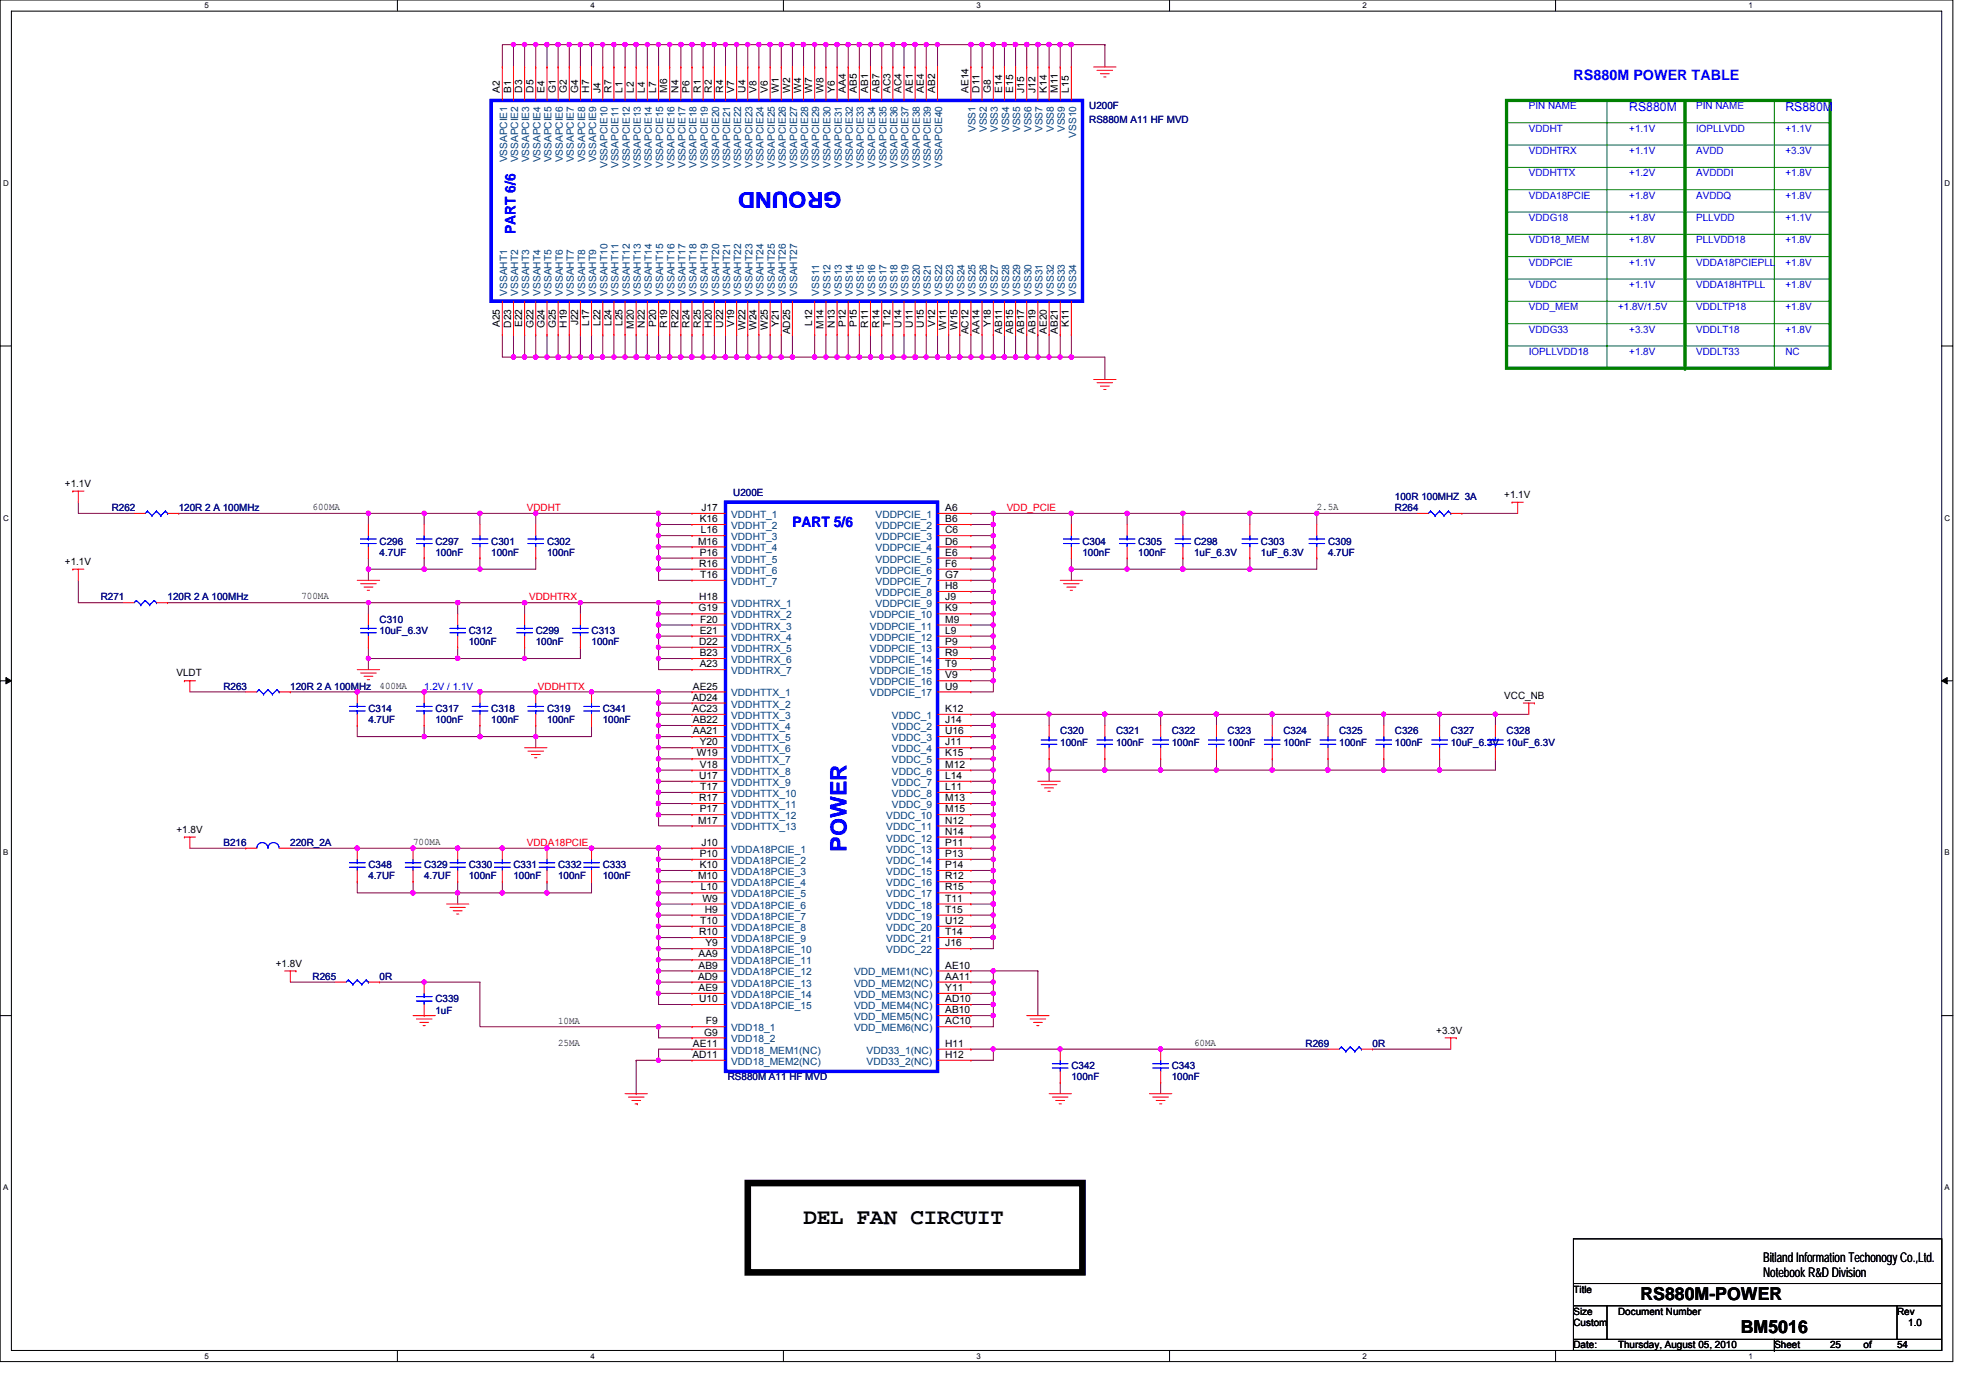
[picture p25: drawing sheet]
<svg xmlns="http://www.w3.org/2000/svg" width="297mm" height="210mm" viewBox="0 0 297 210" stroke-linecap="round" stroke-linejoin="round" font-family="sans-serif">
<defs><g id="words">
<g font-size="3.3" fill="#00f">
<text x="126.4" y="28.8" transform="rotate(180 126.4 28.8)">GROUND</text>
<text x="127.2" y="127.9" transform="rotate(-90 127.2 127.9)">POWER</text>
</g>
<text font-size="3.3" x="120.7" y="183.8">DEL FAN CIRCUIT</text>
<g font-size="2.7">
<text x="246.5" y="195.2">RS880M-POWER</text>
<text x="261.6" y="200.3">BM5016</text>
</g>
<g font-size="2.2" fill="#00f">
<text x="236.4" y="12.1">RS880M POWER TABLE</text>
<text x="77.5" y="35.2" transform="rotate(-90 77.5 35.2)">PART 6/6</text>
<text x="119.1" y="79.1">PART 5/6</text>
</g>
<g font-size="2">
<text x="264.9" y="189.6">Bitland Information Techonogy Co.,Ltd.</text>
<text x="264.9" y="191.9">Notebook R&amp;D Division</text>
</g>
<g font-size="1.8" fill="#00f">
<text x="244.8" y="16.7">RS880M</text>
<text x="268.3" y="16.7">RS880M</text>
</g>
<g font-size="1.5">
<text x="75.1" y="13.9" transform="rotate(-90 75.1 13.9)">A2</text>
<text x="76.8" y="13.9" transform="rotate(-90 76.8 13.9)">B1</text>
<text x="78.5" y="13.9" transform="rotate(-90 78.5 13.9)">D3</text>
<text x="80.1" y="13.9" transform="rotate(-90 80.1 13.9)">D5</text>
<text x="81.8" y="13.9" transform="rotate(-90 81.8 13.9)">E4</text>
<text x="83.5" y="13.9" transform="rotate(-90 83.5 13.9)">G1</text>
<text x="85.2" y="13.9" transform="rotate(-90 85.2 13.9)">G2</text>
<text x="86.8" y="13.9" transform="rotate(-90 86.8 13.9)">G4</text>
<text x="88.5" y="13.9" transform="rotate(-90 88.5 13.9)">H7</text>
<text x="90.2" y="13.9" transform="rotate(-90 90.2 13.9)">J4</text>
<text x="91.9" y="13.9" transform="rotate(-90 91.9 13.9)">R7</text>
<text x="93.6" y="13.9" transform="rotate(-90 93.6 13.9)">L1</text>
<text x="95.2" y="13.9" transform="rotate(-90 95.2 13.9)">L2</text>
<text x="96.9" y="13.9" transform="rotate(-90 96.9 13.9)">L4</text>
<text x="98.6" y="13.9" transform="rotate(-90 98.6 13.9)">L7</text>
<text x="100.3" y="13.9" transform="rotate(-90 100.3 13.9)">M6</text>
<text x="101.9" y="13.9" transform="rotate(-90 101.9 13.9)">N4</text>
<text x="103.6" y="13.9" transform="rotate(-90 103.6 13.9)">P6</text>
<text x="105.3" y="13.9" transform="rotate(-90 105.3 13.9)">R1</text>
<text x="107" y="13.9" transform="rotate(-90 107 13.9)">R2</text>
<text x="108.6" y="13.9" transform="rotate(-90 108.6 13.9)">R4</text>
<text x="110.3" y="13.9" transform="rotate(-90 110.3 13.9)">V7</text>
<text x="112" y="13.9" transform="rotate(-90 112 13.9)">U4</text>
<text x="113.7" y="13.9" transform="rotate(-90 113.7 13.9)">V8</text>
<text x="115.4" y="13.9" transform="rotate(-90 115.4 13.9)">V6</text>
<text x="117" y="13.9" transform="rotate(-90 117 13.9)">W1</text>
<text x="118.7" y="13.9" transform="rotate(-90 118.7 13.9)">W2</text>
<text x="120.4" y="13.9" transform="rotate(-90 120.4 13.9)">W4</text>
<text x="122" y="13.9" transform="rotate(-90 122 13.9)">W7</text>
<text x="123.7" y="13.9" transform="rotate(-90 123.7 13.9)">W8</text>
<text x="125.4" y="13.9" transform="rotate(-90 125.4 13.9)">Y6</text>
<text x="127.1" y="13.9" transform="rotate(-90 127.1 13.9)">AA4</text>
<text x="128.8" y="13.9" transform="rotate(-90 128.8 13.9)">AB5</text>
<text x="130.4" y="13.9" transform="rotate(-90 130.4 13.9)">AB1</text>
<text x="132.1" y="13.9" transform="rotate(-90 132.1 13.9)">AB7</text>
<text x="133.8" y="13.9" transform="rotate(-90 133.8 13.9)">AC3</text>
<text x="135.5" y="13.9" transform="rotate(-90 135.5 13.9)">AC4</text>
<text x="137.1" y="13.9" transform="rotate(-90 137.1 13.9)">AE1</text>
<text x="138.8" y="13.9" transform="rotate(-90 138.8 13.9)">AE4</text>
<text x="140.5" y="13.9" transform="rotate(-90 140.5 13.9)">AB2</text>
<text x="145.5" y="13.9" transform="rotate(-90 145.5 13.9)">AE14</text>
<text x="147.2" y="13.9" transform="rotate(-90 147.2 13.9)">D11</text>
<text x="148.9" y="13.9" transform="rotate(-90 148.9 13.9)">G8</text>
<text x="150.6" y="13.9" transform="rotate(-90 150.6 13.9)">E14</text>
<text x="152.2" y="13.9" transform="rotate(-90 152.2 13.9)">E15</text>
<text x="153.9" y="13.9" transform="rotate(-90 153.9 13.9)">J15</text>
<text x="155.6" y="13.9" transform="rotate(-90 155.6 13.9)">J12</text>
<text x="157.3" y="13.9" transform="rotate(-90 157.3 13.9)">K14</text>
<text x="158.9" y="13.9" transform="rotate(-90 158.9 13.9)">M11</text>
<text x="160.6" y="13.9" transform="rotate(-90 160.6 13.9)">L15</text>
<text x="75.1" y="49.1" transform="rotate(-90 75.1 49.1)">A25</text>
<text x="76.8" y="49.2" transform="rotate(-90 76.8 49.2)">D23</text>
<text x="78.5" y="49.1" transform="rotate(-90 78.5 49.1)">E22</text>
<text x="80.1" y="49.3" transform="rotate(-90 80.1 49.3)">G22</text>
<text x="81.8" y="49.3" transform="rotate(-90 81.8 49.3)">G24</text>
<text x="83.5" y="49.3" transform="rotate(-90 83.5 49.3)">G25</text>
<text x="85.2" y="49.2" transform="rotate(-90 85.2 49.2)">H19</text>
<text x="86.8" y="48.9" transform="rotate(-90 86.8 48.9)">J22</text>
<text x="88.5" y="49" transform="rotate(-90 88.5 49)">L17</text>
<text x="90.2" y="49" transform="rotate(-90 90.2 49)">L22</text>
<text x="91.9" y="49" transform="rotate(-90 91.9 49)">L24</text>
<text x="93.6" y="49" transform="rotate(-90 93.6 49)">L25</text>
<text x="95.2" y="49.4" transform="rotate(-90 95.2 49.4)">M20</text>
<text x="96.9" y="49.2" transform="rotate(-90 96.9 49.2)">N22</text>
<text x="98.6" y="49.1" transform="rotate(-90 98.6 49.1)">P20</text>
<text x="100.3" y="49.2" transform="rotate(-90 100.3 49.2)">R19</text>
<text x="101.9" y="49.2" transform="rotate(-90 101.9 49.2)">R22</text>
<text x="103.6" y="49.2" transform="rotate(-90 103.6 49.2)">R24</text>
<text x="105.3" y="49.2" transform="rotate(-90 105.3 49.2)">R25</text>
<text x="107" y="49.2" transform="rotate(-90 107 49.2)">H20</text>
<text x="108.6" y="49.2" transform="rotate(-90 108.6 49.2)">U22</text>
<text x="110.3" y="49.1" transform="rotate(-90 110.3 49.1)">V19</text>
<text x="112" y="49.6" transform="rotate(-90 112 49.6)">W22</text>
<text x="113.7" y="49.6" transform="rotate(-90 113.7 49.6)">W24</text>
<text x="115.4" y="49.6" transform="rotate(-90 115.4 49.6)">W25</text>
<text x="117" y="49.1" transform="rotate(-90 117 49.1)">Y21</text>
<text x="118.7" y="50.2" transform="rotate(-90 118.7 50.2)">AD25</text>
<text x="122" y="49" transform="rotate(-90 122 49)">L12</text>
<text x="123.7" y="49.4" transform="rotate(-90 123.7 49.4)">M14</text>
<text x="125.4" y="49.2" transform="rotate(-90 125.4 49.2)">N13</text>
<text x="127.1" y="49.1" transform="rotate(-90 127.1 49.1)">P12</text>
<text x="128.8" y="49.1" transform="rotate(-90 128.8 49.1)">P15</text>
<text x="130.4" y="49.2" transform="rotate(-90 130.4 49.2)">R11</text>
<text x="132.1" y="49.2" transform="rotate(-90 132.1 49.2)">R14</text>
<text x="133.8" y="49" transform="rotate(-90 133.8 49)">T12</text>
<text x="135.5" y="49.2" transform="rotate(-90 135.5 49.2)">U14</text>
<text x="137.1" y="49.2" transform="rotate(-90 137.1 49.2)">U11</text>
<text x="138.8" y="49.2" transform="rotate(-90 138.8 49.2)">U15</text>
<text x="140.5" y="49.1" transform="rotate(-90 140.5 49.1)">V12</text>
<text x="142.2" y="49.6" transform="rotate(-90 142.2 49.6)">W11</text>
<text x="143.8" y="49.6" transform="rotate(-90 143.8 49.6)">W15</text>
<text x="145.5" y="50.2" transform="rotate(-90 145.5 50.2)">AC12</text>
<text x="147.2" y="50.1" transform="rotate(-90 147.2 50.1)">AA14</text>
<text x="148.9" y="49.1" transform="rotate(-90 148.9 49.1)">Y18</text>
<text x="150.6" y="50.1" transform="rotate(-90 150.6 50.1)">AB11</text>
<text x="152.2" y="50.1" transform="rotate(-90 152.2 50.1)">AB15</text>
<text x="153.9" y="50.1" transform="rotate(-90 153.9 50.1)">AB17</text>
<text x="155.6" y="50.1" transform="rotate(-90 155.6 50.1)">AB19</text>
<text x="157.3" y="50.1" transform="rotate(-90 157.3 50.1)">AE20</text>
<text x="158.9" y="50.1" transform="rotate(-90 158.9 50.1)">AB21</text>
<text x="160.6" y="49.1" transform="rotate(-90 160.6 49.1)">K11</text>
<text x="9.8" y="73.1">+1.1V</text>
<text x="47" y="76.6">600MA</text>
<text x="105.4" y="76.8">J17</text>
<text x="142" y="76.8">A6</text>
<text x="197.8" y="76.6">2.5A</text>
<text x="226" y="74.8">+1.1V</text>
<text x="104.9" y="81.8">M16</text>
<text x="105.1" y="78.4">K16</text>
<text x="105.1" y="83.5">P16</text>
<text x="105.3" y="80.1">L16</text>
<text x="142" y="78.4">B6</text>
<text x="142" y="80.1">C6</text>
<text x="142" y="81.8">D6</text>
<text x="142" y="83.5">E6</text>
<text x="9.8" y="84.8">+1.1V</text>
<text x="105" y="85.1">R16</text>
<text x="105.2" y="86.8">T16</text>
<text x="142" y="85.1">F6</text>
<text x="142" y="86.8">G7</text>
<text x="142" y="88.5">H8</text>
<text x="45.3" y="90">700MA</text>
<text x="105" y="91.8">G19</text>
<text x="105" y="90.2">H18</text>
<text x="105.1" y="95.2">E21</text>
<text x="105.2" y="93.5">F20</text>
<text x="142" y="90.2">J9</text>
<text x="142" y="93.5">M9</text>
<text x="142" y="91.8">K9</text>
<text x="142" y="95.2">L9</text>
<text x="26.5" y="101.6">VLDT</text>
<text x="105" y="96.9">D22</text>
<text x="105.1" y="98.6">B23</text>
<text x="105.1" y="100.2">A23</text>
<text x="142" y="96.9">P9</text>
<text x="142" y="98.6">R9</text>
<text x="142" y="100.2">T9</text>
<text x="142" y="101.9">V9</text>
<text x="57" y="103.5">400MA</text>
<text x="104" y="105.2">AD24</text>
<text x="104" y="106.9">AC23</text>
<text x="104.1" y="103.6">AE25</text>
<text x="142" y="103.6">U9</text>
<text x="142" y="106.9">K12</text>
<text x="226" y="104.9">VCC_NB</text>
<text x="104.1" y="108.6">AB22</text>
<text x="104.1" y="110.3">AA21</text>
<text x="104.7" y="113.6">W19</text>
<text x="105.1" y="112">Y20</text>
<text x="142" y="108.6">J14</text>
<text x="142" y="110.3">U16</text>
<text x="142" y="112">J11</text>
<text x="142" y="113.6">K15</text>
<text x="105" y="117">U17</text>
<text x="105.1" y="115.3">V18</text>
<text x="105.2" y="118.7">T17</text>
<text x="142" y="115.3">M12</text>
<text x="142" y="117">L14</text>
<text x="142" y="118.7">L11</text>
<text x="26.5" y="125.1">+1.8V</text>
<text x="104.9" y="123.7">M17</text>
<text x="105" y="120.3">R17</text>
<text x="105.1" y="122">P17</text>
<text x="142" y="122">M15</text>
<text x="142" y="123.7">N12</text>
<text x="142" y="125.4">N14</text>
<text x="142" y="120.3">M13</text>
<text x="62.1" y="126.9">700MA</text>
<text x="105.1" y="128.7">P10</text>
<text x="105.1" y="130.4">K10</text>
<text x="105.4" y="127">J10</text>
<text x="142" y="127">P11</text>
<text x="142" y="128.7">P13</text>
<text x="142" y="130.4">P14</text>
<text x="104.9" y="132.1">M10</text>
<text x="105.3" y="133.8">L10</text>
<text x="105.6" y="135.4">W9</text>
<text x="105.9" y="137.1">H9</text>
<text x="142" y="132.1">R12</text>
<text x="142" y="133.8">R15</text>
<text x="142" y="135.4">T11</text>
<text x="142" y="137.1">T15</text>
<text x="105" y="143.8">AA9</text>
<text x="105" y="140.5">R10</text>
<text x="105.2" y="138.8">T10</text>
<text x="106" y="142.1">Y9</text>
<text x="142" y="138.8">U12</text>
<text x="142" y="140.5">T14</text>
<text x="142" y="142.1">J16</text>
<text x="41.4" y="145.2">+1.8V</text>
<text x="104.9" y="147.2">AD9</text>
<text x="105" y="145.5">AB9</text>
<text x="105" y="148.8">AE9</text>
<text x="142" y="145.5">AE10</text>
<text x="142" y="147.2">AA11</text>
<text x="142" y="148.8">Y11</text>
<text x="83.9" y="153.8">10MA</text>
<text x="105" y="150.5">U10</text>
<text x="105.8" y="155.5">G9</text>
<text x="106.1" y="153.9">F9</text>
<text x="142" y="150.5">AD10</text>
<text x="142" y="153.9">AC10</text>
<text x="142" y="152.2">AB10</text>
<text x="215.8" y="155.2">+3.3V</text>
<text x="83.9" y="157.1">25MA</text>
<text x="104" y="158.9">AD11</text>
<text x="104.1" y="157.2">AE11</text>
<text x="142" y="157.2">H11</text>
<text x="142" y="158.9">H12</text>
<text x="179.4" y="157.1">60MA</text>
<text x="236.4" y="194.1">Title</text>
<text x="236.4" y="197.5">Size</text>
<text x="243.1" y="197.5">Document Number</text>
<text x="285" y="197.5">Rev</text>
<text x="236.4" y="202.5">Date:</text>
<text x="236.4" y="199.2">Custom</text>
<text x="243.1" y="202.5">Thursday, August 05, 2010</text>
<text x="266.6" y="202.5">Sheet</text>
<text x="275" y="202.5">25</text>
<text x="280" y="202.5">of</text>
<text x="285" y="202.5">54</text>
<text x="286.7" y="199.2">1.0</text>
</g>
<g font-size="1.5" fill="#000080">
<text x="163.7" y="16.4">U200F</text>
<text x="163.7" y="18.5">RS880M A11 HF MVD</text>
<text x="16.8" y="76.8">R262</text>
<text x="26.9" y="76.8">120R 2 A 100MHz</text>
<text x="110.2" y="74.4">U200E</text>
<text x="209.6" y="76.8">R264</text>
<text x="209.6" y="75.1">100R 100MHZ 3A</text>
<text x="57" y="81.8">C296</text>
<text x="57" y="83.5">4.7UF</text>
<text x="65.4" y="81.8">C297</text>
<text x="65.4" y="83.5">100nF</text>
<text x="73.8" y="81.8">C301</text>
<text x="73.8" y="83.5">100nF</text>
<text x="82.2" y="81.8">C302</text>
<text x="82.2" y="83.5">100nF</text>
<text x="162.6" y="81.8">C304</text>
<text x="162.6" y="83.5">100nF</text>
<text x="171" y="81.8">C305</text>
<text x="171" y="83.5">100nF</text>
<text x="179.4" y="81.8">C298</text>
<text x="179.4" y="83.5">1uF_6.3V</text>
<text x="189.5" y="81.8">C303</text>
<text x="189.5" y="83.5">1uF_6.3V</text>
<text x="199.5" y="81.8">C309</text>
<text x="199.5" y="83.5">4.7UF</text>
<text x="15.1" y="90.2">R271</text>
<text x="25.2" y="90.2">120R 2 A 100MHz</text>
<text x="57" y="93.6">C310</text>
<text x="57" y="95.2">10uF_6.3V</text>
<text x="70.4" y="95.2">C312</text>
<text x="80.5" y="95.2">C299</text>
<text x="88.9" y="95.2">C313</text>
<text x="70.4" y="96.9">100nF</text>
<text x="80.5" y="96.9">100nF</text>
<text x="88.9" y="96.9">100nF</text>
<text x="33.6" y="103.6">R263</text>
<text x="43.6" y="103.6">120R 2 A 100MHz</text>
<text x="55.3" y="107">C314</text>
<text x="65.4" y="107">C317</text>
<text x="73.8" y="107">C318</text>
<text x="82.2" y="107">C319</text>
<text x="90.6" y="107">C341</text>
<text x="55.3" y="108.6">4.7UF</text>
<text x="65.4" y="108.6">100nF</text>
<text x="73.8" y="108.6">100nF</text>
<text x="82.2" y="108.6">100nF</text>
<text x="90.6" y="108.6">100nF</text>
<text x="159.3" y="110.3">C320</text>
<text x="159.3" y="112">100nF</text>
<text x="167.7" y="110.3">C321</text>
<text x="167.7" y="112">100nF</text>
<text x="176.1" y="110.3">C322</text>
<text x="176.1" y="112">100nF</text>
<text x="184.4" y="110.3">C323</text>
<text x="184.4" y="112">100nF</text>
<text x="192.8" y="110.3">C324</text>
<text x="192.8" y="112">100nF</text>
<text x="201.2" y="110.3">C325</text>
<text x="201.2" y="112">100nF</text>
<text x="209.6" y="110.3">C326</text>
<text x="209.6" y="112">100nF</text>
<text x="218" y="110.3">C327</text>
<text x="218" y="112">10uF_6.3V</text>
<text x="226.4" y="110.3">C328</text>
<text x="226.4" y="112">10uF_6.3V</text>
<text x="33.6" y="127.1">B216</text>
<text x="43.6" y="127.1">220R_2A</text>
<text x="55.3" y="130.4">C348</text>
<text x="63.7" y="130.4">C329</text>
<text x="70.4" y="130.4">C330</text>
<text x="77.1" y="130.4">C331</text>
<text x="83.9" y="130.4">C332</text>
<text x="90.6" y="130.4">C333</text>
<text x="55.3" y="132.1">4.7UF</text>
<text x="63.7" y="132.1">4.7UF</text>
<text x="70.4" y="132.1">100nF</text>
<text x="77.1" y="132.1">100nF</text>
<text x="83.9" y="132.1">100nF</text>
<text x="90.6" y="132.1">100nF</text>
<text x="47" y="147.2">R265</text>
<text x="57" y="147.2">0R</text>
<text x="65.4" y="150.6">C339</text>
<text x="65.4" y="152.2">1uF</text>
<text x="161" y="160.6">C342</text>
<text x="176.1" y="160.6">C343</text>
<text x="196.2" y="157.2">R269</text>
<text x="206.2" y="157.2">0R</text>
<text x="109.3" y="162.3">RS880M A11 HF MVD</text>
<text x="161" y="162.3">100nF</text>
<text x="176.1" y="162.3">100nF</text>
</g>
<g font-size="1.5" fill="#00f">
<text x="229.7" y="16.4">PIN NAME</text>
<text x="254.8" y="16.4">PIN NAME</text>
<text x="229.7" y="19.8">VDDHT</text>
<text x="229.7" y="23.1">VDDHTRX</text>
<text x="244.8" y="23.1">+1.1V</text>
<text x="244.8" y="19.8">+1.1V</text>
<text x="254.8" y="19.8">IOPLLVDD</text>
<text x="254.8" y="23.1">AVDD</text>
<text x="268.3" y="23.1">+3.3V</text>
<text x="268.3" y="19.8">+1.1V</text>
<text x="229.7" y="26.5">VDDHTTX</text>
<text x="229.7" y="29.8">VDDA18PCIE</text>
<text x="244.8" y="26.5">+1.2V</text>
<text x="244.8" y="29.8">+1.8V</text>
<text x="254.8" y="26.5">AVDDDI</text>
<text x="254.8" y="29.8">AVDDQ</text>
<text x="268.3" y="29.8">+1.8V</text>
<text x="268.3" y="26.5">+1.8V</text>
<text x="229.7" y="33.2">VDDG18</text>
<text x="244.8" y="33.2">+1.8V</text>
<text x="254.8" y="33.2">PLLVDD</text>
<text x="268.3" y="33.2">+1.1V</text>
<text x="229.7" y="36.6">VDD18_MEM</text>
<text x="229.7" y="39.9">VDDPCIE</text>
<text x="244.8" y="39.9">+1.1V</text>
<text x="244.8" y="36.6">+1.8V</text>
<text x="254.8" y="39.9">VDDA18PCIEPLL</text>
<text x="254.8" y="36.6">PLLVDD18</text>
<text x="268.3" y="36.6">+1.8V</text>
<text x="268.3" y="39.9">+1.8V</text>
<text x="229.7" y="43.3">VDDC</text>
<text x="229.7" y="46.6">VDD_MEM</text>
<text x="243.1" y="46.6">+1.8V/1.5V</text>
<text x="244.8" y="43.3">+1.1V</text>
<text x="254.8" y="46.6">VDDLTP18</text>
<text x="254.8" y="43.3">VDDA18HTPLL</text>
<text x="268.3" y="46.6">+1.8V</text>
<text x="268.3" y="43.3">+1.8V</text>
<text x="229.7" y="50">VDDG33</text>
<text x="229.7" y="53.3">IOPLLVDD18</text>
<text x="244.8" y="53.3">+1.8V</text>
<text x="244.8" y="50">+3.3V</text>
<text x="254.8" y="50">VDDLT18</text>
<text x="254.8" y="53.3">VDDLT33</text>
<text x="268.3" y="50">+1.8V</text>
<text x="268.3" y="53.3">NC</text>
<text x="63.7" y="103.6">1.2V / 1.1V</text>
</g>
<g font-size="1.5" fill="#004080">
<text x="146.6" y="19.8" transform="rotate(-90 146.6 19.8)">VSS1</text>
<text x="148.2" y="19.8" transform="rotate(-90 148.2 19.8)">VSS2</text>
<text x="149.9" y="19.8" transform="rotate(-90 149.9 19.8)">VSS3</text>
<text x="151.6" y="19.8" transform="rotate(-90 151.6 19.8)">VSS4</text>
<text x="153.3" y="19.8" transform="rotate(-90 153.3 19.8)">VSS5</text>
<text x="155" y="19.8" transform="rotate(-90 155 19.8)">VSS6</text>
<text x="156.6" y="19.8" transform="rotate(-90 156.6 19.8)">VSS7</text>
<text x="158.3" y="19.8" transform="rotate(-90 158.3 19.8)">VSS8</text>
<text x="160" y="19.8" transform="rotate(-90 160 19.8)">VSS9</text>
<text x="161.7" y="20.7" transform="rotate(-90 161.7 20.7)">VSS10</text>
<text x="76.2" y="24.4" transform="rotate(-90 76.2 24.4)">VSSAPCIE1</text>
<text x="77.8" y="24.4" transform="rotate(-90 77.8 24.4)">VSSAPCIE2</text>
<text x="79.5" y="24.4" transform="rotate(-90 79.5 24.4)">VSSAPCIE3</text>
<text x="81.2" y="24.4" transform="rotate(-90 81.2 24.4)">VSSAPCIE4</text>
<text x="82.9" y="24.4" transform="rotate(-90 82.9 24.4)">VSSAPCIE5</text>
<text x="84.6" y="24.4" transform="rotate(-90 84.6 24.4)">VSSAPCIE6</text>
<text x="86.2" y="24.4" transform="rotate(-90 86.2 24.4)">VSSAPCIE7</text>
<text x="87.9" y="24.4" transform="rotate(-90 87.9 24.4)">VSSAPCIE8</text>
<text x="89.6" y="24.4" transform="rotate(-90 89.6 24.4)">VSSAPCIE9</text>
<text x="91.3" y="25.3" transform="rotate(-90 91.3 25.3)">VSSAPCIE10</text>
<text x="92.9" y="25.3" transform="rotate(-90 92.9 25.3)">VSSAPCIE11</text>
<text x="94.6" y="25.3" transform="rotate(-90 94.6 25.3)">VSSAPCIE12</text>
<text x="96.3" y="25.3" transform="rotate(-90 96.3 25.3)">VSSAPCIE13</text>
<text x="98" y="25.3" transform="rotate(-90 98 25.3)">VSSAPCIE14</text>
<text x="99.6" y="25.3" transform="rotate(-90 99.6 25.3)">VSSAPCIE15</text>
<text x="101.3" y="25.3" transform="rotate(-90 101.3 25.3)">VSSAPCIE16</text>
<text x="103" y="25.3" transform="rotate(-90 103 25.3)">VSSAPCIE17</text>
<text x="104.7" y="25.3" transform="rotate(-90 104.7 25.3)">VSSAPCIE18</text>
<text x="106.3" y="25.3" transform="rotate(-90 106.3 25.3)">VSSAPCIE19</text>
<text x="108" y="25.3" transform="rotate(-90 108 25.3)">VSSAPCIE20</text>
<text x="109.7" y="25.3" transform="rotate(-90 109.7 25.3)">VSSAPCIE21</text>
<text x="111.4" y="25.3" transform="rotate(-90 111.4 25.3)">VSSAPCIE22</text>
<text x="113" y="25.3" transform="rotate(-90 113 25.3)">VSSAPCIE23</text>
<text x="114.7" y="25.3" transform="rotate(-90 114.7 25.3)">VSSAPCIE24</text>
<text x="116.4" y="25.3" transform="rotate(-90 116.4 25.3)">VSSAPCIE25</text>
<text x="118.1" y="25.3" transform="rotate(-90 118.1 25.3)">VSSAPCIE26</text>
<text x="119.8" y="25.3" transform="rotate(-90 119.8 25.3)">VSSAPCIE27</text>
<text x="121.4" y="25.3" transform="rotate(-90 121.4 25.3)">VSSAPCIE28</text>
<text x="123.1" y="25.3" transform="rotate(-90 123.1 25.3)">VSSAPCIE29</text>
<text x="124.8" y="25.3" transform="rotate(-90 124.8 25.3)">VSSAPCIE30</text>
<text x="126.5" y="25.3" transform="rotate(-90 126.5 25.3)">VSSAPCIE31</text>
<text x="128.1" y="25.3" transform="rotate(-90 128.1 25.3)">VSSAPCIE32</text>
<text x="129.8" y="25.3" transform="rotate(-90 129.8 25.3)">VSSAPCIE33</text>
<text x="131.5" y="25.3" transform="rotate(-90 131.5 25.3)">VSSAPCIE34</text>
<text x="133.2" y="25.3" transform="rotate(-90 133.2 25.3)">VSSAPCIE35</text>
<text x="134.8" y="25.3" transform="rotate(-90 134.8 25.3)">VSSAPCIE36</text>
<text x="136.5" y="25.3" transform="rotate(-90 136.5 25.3)">VSSAPCIE37</text>
<text x="138.2" y="25.3" transform="rotate(-90 138.2 25.3)">VSSAPCIE38</text>
<text x="139.9" y="25.3" transform="rotate(-90 139.9 25.3)">VSSAPCIE39</text>
<text x="141.6" y="25.3" transform="rotate(-90 141.6 25.3)">VSSAPCIE40</text>
<text x="76.2" y="44.4" transform="rotate(-90 76.2 44.4)">VSSAHT1</text>
<text x="77.8" y="44.4" transform="rotate(-90 77.8 44.4)">VSSAHT2</text>
<text x="79.5" y="44.4" transform="rotate(-90 79.5 44.4)">VSSAHT3</text>
<text x="81.2" y="44.4" transform="rotate(-90 81.2 44.4)">VSSAHT4</text>
<text x="82.9" y="44.4" transform="rotate(-90 82.9 44.4)">VSSAHT5</text>
<text x="84.6" y="44.4" transform="rotate(-90 84.6 44.4)">VSSAHT6</text>
<text x="86.2" y="44.4" transform="rotate(-90 86.2 44.4)">VSSAHT7</text>
<text x="87.9" y="44.4" transform="rotate(-90 87.9 44.4)">VSSAHT8</text>
<text x="89.6" y="44.4" transform="rotate(-90 89.6 44.4)">VSSAHT9</text>
<text x="91.3" y="44.4" transform="rotate(-90 91.3 44.4)">VSSAHT10</text>
<text x="92.9" y="44.4" transform="rotate(-90 92.9 44.4)">VSSAHT11</text>
<text x="94.6" y="44.4" transform="rotate(-90 94.6 44.4)">VSSAHT12</text>
<text x="96.3" y="44.4" transform="rotate(-90 96.3 44.4)">VSSAHT13</text>
<text x="98" y="44.4" transform="rotate(-90 98 44.4)">VSSAHT14</text>
<text x="99.6" y="44.4" transform="rotate(-90 99.6 44.4)">VSSAHT15</text>
<text x="101.3" y="44.4" transform="rotate(-90 101.3 44.4)">VSSAHT16</text>
<text x="103" y="44.4" transform="rotate(-90 103 44.4)">VSSAHT17</text>
<text x="104.7" y="44.4" transform="rotate(-90 104.7 44.4)">VSSAHT18</text>
<text x="106.3" y="44.4" transform="rotate(-90 106.3 44.4)">VSSAHT19</text>
<text x="108" y="44.4" transform="rotate(-90 108 44.4)">VSSAHT20</text>
<text x="109.7" y="44.4" transform="rotate(-90 109.7 44.4)">VSSAHT21</text>
<text x="111.4" y="44.4" transform="rotate(-90 111.4 44.4)">VSSAHT22</text>
<text x="113" y="44.4" transform="rotate(-90 113 44.4)">VSSAHT23</text>
<text x="114.7" y="44.4" transform="rotate(-90 114.7 44.4)">VSSAHT24</text>
<text x="116.4" y="44.4" transform="rotate(-90 116.4 44.4)">VSSAHT25</text>
<text x="118.1" y="44.4" transform="rotate(-90 118.1 44.4)">VSSAHT26</text>
<text x="119.8" y="44.4" transform="rotate(-90 119.8 44.4)">VSSAHT27</text>
<text x="123.1" y="44.4" transform="rotate(-90 123.1 44.4)">VSS11</text>
<text x="124.8" y="44.4" transform="rotate(-90 124.8 44.4)">VSS12</text>
<text x="126.5" y="44.4" transform="rotate(-90 126.5 44.4)">VSS13</text>
<text x="128.1" y="44.4" transform="rotate(-90 128.1 44.4)">VSS14</text>
<text x="129.8" y="44.4" transform="rotate(-90 129.8 44.4)">VSS15</text>
<text x="131.5" y="44.4" transform="rotate(-90 131.5 44.4)">VSS16</text>
<text x="133.2" y="44.4" transform="rotate(-90 133.2 44.4)">VSS17</text>
<text x="134.8" y="44.4" transform="rotate(-90 134.8 44.4)">VSS18</text>
<text x="136.5" y="44.4" transform="rotate(-90 136.5 44.4)">VSS19</text>
<text x="138.2" y="44.4" transform="rotate(-90 138.2 44.4)">VSS20</text>
<text x="139.9" y="44.4" transform="rotate(-90 139.9 44.4)">VSS21</text>
<text x="141.6" y="44.4" transform="rotate(-90 141.6 44.4)">VSS22</text>
<text x="143.2" y="44.4" transform="rotate(-90 143.2 44.4)">VSS23</text>
<text x="144.9" y="44.4" transform="rotate(-90 144.9 44.4)">VSS24</text>
<text x="146.6" y="44.4" transform="rotate(-90 146.6 44.4)">VSS25</text>
<text x="148.2" y="44.4" transform="rotate(-90 148.2 44.4)">VSS26</text>
<text x="149.9" y="44.4" transform="rotate(-90 149.9 44.4)">VSS27</text>
<text x="151.6" y="44.4" transform="rotate(-90 151.6 44.4)">VSS28</text>
<text x="153.3" y="44.4" transform="rotate(-90 153.3 44.4)">VSS29</text>
<text x="155" y="44.4" transform="rotate(-90 155 44.4)">VSS30</text>
<text x="156.6" y="44.4" transform="rotate(-90 156.6 44.4)">VSS31</text>
<text x="158.3" y="44.4" transform="rotate(-90 158.3 44.4)">VSS32</text>
<text x="160" y="44.4" transform="rotate(-90 160 44.4)">VSS33</text>
<text x="161.7" y="44.4" transform="rotate(-90 161.7 44.4)">VSS34</text>
<text x="109.9" y="77.8">VDDHT_1</text>
<text x="131.5" y="77.8">VDDPCIE_1</text>
<text x="109.9" y="79.5">VDDHT_2</text>
<text x="109.9" y="81.1">VDDHT_3</text>
<text x="109.9" y="82.8">VDDHT_4</text>
<text x="131.5" y="79.5">VDDPCIE_2</text>
<text x="131.5" y="81.1">VDDPCIE_3</text>
<text x="131.5" y="82.8">VDDPCIE_4</text>
<text x="109.9" y="84.5">VDDHT_5</text>
<text x="109.9" y="86.2">VDDHT_6</text>
<text x="109.9" y="87.8">VDDHT_7</text>
<text x="131.5" y="84.5">VDDPCIE_5</text>
<text x="131.5" y="86.2">VDDPCIE_6</text>
<text x="131.5" y="87.8">VDDPCIE_7</text>
<text x="131.5" y="89.5">VDDPCIE_8</text>
<text x="109.9" y="91.2">VDDHTRX_1</text>
<text x="109.9" y="92.9">VDDHTRX_2</text>
<text x="109.9" y="94.6">VDDHTRX_3</text>
<text x="130.7" y="94.6">VDDPCIE_11</text>
<text x="130.7" y="92.9">VDDPCIE_10</text>
<text x="131.5" y="91.2">VDDPCIE_9</text>
<text x="109.9" y="96.2">VDDHTRX_4</text>
<text x="109.9" y="97.9">VDDHTRX_5</text>
<text x="109.9" y="99.6">VDDHTRX_6</text>
<text x="109.9" y="101.3">VDDHTRX_7</text>
<text x="130.7" y="96.2">VDDPCIE_12</text>
<text x="130.7" y="97.9">VDDPCIE_13</text>
<text x="130.7" y="99.6">VDDPCIE_14</text>
<text x="130.7" y="101.3">VDDPCIE_15</text>
<text x="109.9" y="104.6">VDDHTTX_1</text>
<text x="109.9" y="106.3">VDDHTTX_2</text>
<text x="109.9" y="108">VDDHTTX_3</text>
<text x="130.7" y="102.9">VDDPCIE_16</text>
<text x="130.7" y="104.6">VDDPCIE_17</text>
<text x="134" y="108">VDDC_1</text>
<text x="109.9" y="109.6">VDDHTTX_4</text>
<text x="109.9" y="111.3">VDDHTTX_5</text>
<text x="109.9" y="113">VDDHTTX_6</text>
<text x="134" y="109.6">VDDC_2</text>
<text x="134" y="111.3">VDDC_3</text>
<text x="134" y="113">VDDC_4</text>
<text x="109.9" y="114.7">VDDHTTX_7</text>
<text x="109.9" y="116.4">VDDHTTX_8</text>
<text x="109.9" y="118">VDDHTTX_9</text>
<text x="109.9" y="119.7">VDDHTTX_10</text>
<text x="134" y="114.7">VDDC_5</text>
<text x="134" y="116.4">VDDC_6</text>
<text x="134" y="118">VDDC_7</text>
<text x="134" y="119.7">VDDC_8</text>
<text x="109.9" y="121.4">VDDHTTX_11</text>
<text x="109.9" y="123">VDDHTTX_12</text>
<text x="109.9" y="124.7">VDDHTTX_13</text>
<text x="133.2" y="123">VDDC_10</text>
<text x="133.2" y="124.7">VDDC_11</text>
<text x="134" y="121.4">VDDC_9</text>
<text x="109.9" y="128.1">VDDA18PCIE_1</text>
<text x="109.9" y="129.8">VDDA18PCIE_2</text>
<text x="109.9" y="131.4">VDDA18PCIE_3</text>
<text x="133.2" y="126.4">VDDC_12</text>
<text x="133.2" y="128.1">VDDC_13</text>
<text x="133.2" y="129.8">VDDC_14</text>
<text x="133.2" y="131.4">VDDC_15</text>
<text x="109.9" y="136.5">VDDA18PCIE_6</text>
<text x="109.9" y="133.1">VDDA18PCIE_4</text>
<text x="109.9" y="134.8">VDDA18PCIE_5</text>
<text x="133.2" y="133.1">VDDC_16</text>
<text x="133.2" y="134.8">VDDC_17</text>
<text x="133.2" y="136.5">VDDC_18</text>
<text x="109.9" y="143.2">VDDA18PCIE_10</text>
<text x="109.9" y="138.1">VDDA18PCIE_7</text>
<text x="109.9" y="139.8">VDDA18PCIE_8</text>
<text x="109.9" y="141.5">VDDA18PCIE_9</text>
<text x="133.2" y="138.1">VDDC_19</text>
<text x="133.2" y="139.8">VDDC_20</text>
<text x="133.2" y="141.5">VDDC_21</text>
<text x="133.2" y="143.2">VDDC_22</text>
<text x="109.9" y="144.8">VDDA18PCIE_11</text>
<text x="109.9" y="146.5">VDDA18PCIE_12</text>
<text x="109.9" y="148.2">VDDA18PCIE_13</text>
<text x="109.9" y="149.9">VDDA18PCIE_14</text>
<text x="128.3" y="146.5">VDD_MEM1(NC)</text>
<text x="128.3" y="148.2">VDD_MEM2(NC)</text>
<text x="128.3" y="149.9">VDD_MEM3(NC)</text>
<text x="109.9" y="154.9">VDD18_1</text>
<text x="109.9" y="151.6">VDDA18PCIE_15</text>
<text x="128.3" y="151.6">VDD_MEM4(NC)</text>
<text x="128.3" y="154.9">VDD_MEM6(NC)</text>
<text x="128.3" y="153.2">VDD_MEM5(NC)</text>
<text x="109.9" y="156.6">VDD18_2</text>
<text x="109.9" y="158.3">VDD18_MEM1(NC)</text>
<text x="109.9" y="159.9">VDD18_MEM2(NC)</text>
<text x="130.2" y="158.3">VDD33_1(NC)</text>
<text x="130.2" y="159.9">VDD33_2(NC)</text>
</g>
<g font-size="1.5" fill="#f00">
<text x="79.2" y="76.8">VDDHT</text>
<text x="151.3" y="76.8">VDD_PCIE</text>
<text x="79.5" y="90.2">VDDHTRX</text>
<text x="80.8" y="103.6">VDDHTTX</text>
<text x="79.2" y="127.1">VDDA18PCIE</text>
</g>
<g font-size="1.2">
<text x="30.7" y="1.3">5</text>
<text x="88.7" y="1.3">4</text>
<text x="146.7" y="1.3">3</text>
<text x="204.7" y="1.3">2</text>
<text x="262.7" y="1.3">1</text>
<text x=".5" y="27.9">D</text>
<text x="292.2" y="27.9">D</text>
<text x=".5" y="78.2">C</text>
<text x="292.2" y="78.2">C</text>
<text x=".5" y="128.5">B</text>
<text x="292.2" y="128.5">B</text>
<text x=".5" y="178.8">A</text>
<text x="292.2" y="178.8">A</text>
<text x="30.7" y="204.1">5</text>
<text x="88.7" y="204.1">4</text>
<text x="146.7" y="204.1">3</text>
<text x="204.7" y="204.1">2</text>
<text x="262.7" y="204.1">1</text>
</g>
</g></defs>
<path d="M0 0h293.4v204.5h-293.4zM1.7 1.7h290v201.1h-290z" fill="none" stroke="#000" stroke-width=".15"/>
<g fill="#fff">
<path d="M30.7 .2h.7v1.3h-.7z"/>
<path d="M30.7 203h.7v1.4h-.7z"/>
</g>
<path d="M59.7 0v1.7M59.7 202.8v1.7" fill="none" stroke="#000" stroke-width=".15"/>
<g fill="#fff">
<path d="M88.7 .2h.7v1.3h-.7z"/>
<path d="M88.7 203h.7v1.4h-.7z"/>
</g>
<path d="M117.7 0v1.7M117.7 202.8v1.7" fill="none" stroke="#000" stroke-width=".15"/>
<g fill="#fff">
<path d="M146.7 .2h.7v1.3h-.7z"/>
<path d="M146.7 203h.7v1.4h-.7z"/>
</g>
<path d="M175.7 0v1.7M175.7 202.8v1.7" fill="none" stroke="#000" stroke-width=".15"/>
<g fill="#fff">
<path d="M204.7 .2h.7v1.3h-.7z"/>
<path d="M204.7 203h.7v1.4h-.7z"/>
</g>
<path d="M233.7 0v1.7M233.7 202.8v1.7" fill="none" stroke="#000" stroke-width=".15"/>
<g fill="#fff">
<path d="M262.7 .2h.7v1.3h-.7z"/>
<path d="M262.7 203h.7v1.4h-.7z"/>
<path d="M.5 26.8h.8v1.4h-.8z"/>
<path d="M292.2 26.8h.8v1.4h-.8z"/>
<path d="M.5 77.1h.8v1.3h-.8z"/>
<path d="M292.2 77.1h.8v1.3h-.8z"/>
</g>
<path d="M0 52h1.7M291.7 52h1.7" fill="none" stroke="#000" stroke-width=".15"/>
<g fill="#fff">
<path d="M.5 127.4h.7v1.3h-.7z"/>
<path d="M292.2 127.4h.7v1.3h-.7z"/>
</g>
<path d="M0 102.3h1.7M291.7 102.3h1.7" fill="none" stroke="#000" stroke-width=".15"/>
<path d="M.9 101.8l.8 .5-.8 .4zM291.7 102.3l.9-.5v.9z" fill="#000" stroke="#000" stroke-width=".15"/>
<g fill="#fff">
<path d="M.5 177.7h.7v1.3h-.7z"/>
<path d="M292.2 177.7h.7v1.3h-.7z"/>
</g>
<path d="M0 152.5h1.7M291.7 152.5h1.7M236.4 192.8h55.3M236.4 196.1h55.3M236.4 186.1h55.3v16.7h-55.3zM241.4 196.1v5.1M285 196.1v5.1M236.4 201.2h55.3M266.6 202.8h.1M266.6 201.2v1.6" fill="none" stroke="#000" stroke-width=".15"/>
<g fill="none" stroke="#008000" stroke-width=".15">
<path d="M226.4 18.4h48.6M241.4 15.1v40.2M266.6 15.1v40.2M226.4 38.5h48.6M226.4 21.8h48.6M226.4 25.1h48.6M226.4 28.5h48.6M226.4 31.9h48.6M226.4 35.2h48.6M275 35.2h.1M226.4 41.9h48.6M226.4 45.3h48.6"/>
<path d="M226.4 52h48.6M226.4 48.6h48.6M266.6 55.3h.1M275 48.6h.1"/>
</g>
<path d="M226.4 15.1h48.6v40.2h-48.6zM253.2 15.1v40.2M253.2 55.3h.1" fill="none" stroke="#008000" stroke-width=".49"/>
<path d="M112.3 177.7h50.3v13.4h-50.3z" fill="none" stroke="#000" stroke-width=".99"/>
<g fill="none" stroke="#800040" stroke-width=".15">
<path d="M77.1 6.7h-1.6v3.4M77.1 6.7h.1M78.8 6.7h-1.7v3.4M78.8 6.7h.1M80.5 6.7v3.4M80.5 6.7h1.7M80.5 6.7h-1.7v3.4M80.5 6.7h.1M82.2 6.7h.1M82.2 6.7h1.7M82.2 6.7v3.4M83.9 6.7h.1"/>
<path d="M85.5 6.7h-1.6v3.4M85.5 6.7h.1M87.2 6.7h-1.7v3.4M87.2 6.7h.1M87.2 6.7h1.7M87.2 6.7v3.4M88.9 6.7h.1M88.9 6.7v3.4M88.9 6.7h1.7M90.6 6.7h1.6M90.6 6.7h.1M90.6 6.7v3.4"/>
<path d="M92.2 6.7h1.7M92.2 6.7h.1M92.2 6.7v3.4M93.9 6.7h1.7M93.9 6.7h.1M93.9 6.7v3.4M95.6 6.7h1.7M95.6 6.7h.1M95.6 6.7v3.4M97.3 6.7h1.7M97.3 6.7h.1M97.3 6.7v3.4"/>
<path d="M99 6.7h1.6M99 6.7h.1M99 6.7v3.4M100.6 6.7h1.7M100.6 6.7h.1M100.6 6.7v3.4M102.3 6.7h.1M102.3 6.7h5M102.3 6.7v3.4M104 6.7v3.4M104 6.7h.1M105.6 6.7h.1"/>
<path d="M105.6 6.7v3.4M107.3 6.7h1.7M107.3 6.7h.1M107.3 6.7v3.4M109 6.7h1.7M109 6.7h.1M109 6.7v3.4M110.7 6.7h1.6M110.7 6.7h.1M110.7 6.7v3.4M112.3 6.7h1.7M112.3 6.7h.1"/>
<path d="M112.3 6.7v3.4M114 6.7h1.7M114 6.7h.1M114 6.7v3.4M115.7 6.7h1.7M115.7 6.7h.1M115.7 6.7v3.4M117.4 6.7h1.7M117.4 6.7h.1M117.4 6.7v3.4M119.1 6.7h1.6M119.1 6.7h.1"/>
<path d="M119.1 6.7v3.4M120.7 6.7h.1M120.7 6.7h5.1M120.7 6.7v3.4M122.4 6.7h.1M122.4 6.7v3.4M124.1 6.7h.1M124.1 6.7v3.4M125.8 6.7v3.4M125.8 6.7h1.6v3.4M125.8 6.7h.1M127.4 6.7h.1"/>
<path d="M127.4 6.7h3.4M129.1 6.7v3.4M129.1 6.7h.1M130.8 6.7h1.7M130.8 6.7h.1M130.8 6.7v3.4M132.5 6.7h1.7M132.5 6.7h.1M132.5 6.7v3.4M134.2 6.7h1.6M134.2 6.7h.1M134.2 6.7v3.4"/>
<path d="M135.8 6.7h1.7M135.8 6.7h.1M135.8 6.7v3.4M137.5 6.7h.1M137.5 6.7h3.4M137.5 6.7v3.4M139.2 6.7h.1M139.2 6.7v3.4M140.9 6.7h5M140.9 6.7h.1M140.9 6.7v3.4M145.9 6.7h.1"/>
<path d="M145.9 6.7h20.1M145.9 6.7v3.4M147.5 6.7h.1M147.5 6.7v3.4M149.2 6.7h.1M149.2 6.7v3.4M150.9 6.7h.1M150.9 6.7v3.4M152.6 6.7v3.4M154.3 6.7v3.4M154.3 6.7h.1M155.9 6.7h.1"/>
<path d="M155.9 6.7v3.4M157.6 6.7h.1M157.6 6.7v3.4M159.3 6.7v3.4M161 6.7v3.4M161 6.7h.1M166 6.7v3.4M166 6.7h.1M75.5 50.3v3.3h1.6M77.1 50.3v3.3M77.1 53.6h.1M77.1 53.6h3.4"/>
<path d="M78.8 53.6h.1M78.8 50.3v3.3M80.5 53.6h1.7M80.5 50.3v3.3M82.2 50.3v3.3M82.2 53.6h.1M82.2 53.6h6.7M83.9 50.3v3.3M83.9 53.6h.1M85.5 50.3v3.3M85.5 53.6h.1M87.2 53.6h.1"/>
<path d="M87.2 50.3v3.3M88.9 50.3h.1M88.9 53.6h1.7M88.9 50.3v3.3M90.6 50.3v3.3M90.6 53.6h.1M90.6 53.6h15M92.2 53.6h.1M92.2 50.3v3.3M93.9 50.3v3.3M93.9 53.6h.1M95.6 50.3v3.3"/>
<path d="M95.6 53.6h.1M97.3 50.3v3.3M97.3 53.6h.1M99 53.6h.1M99 50.3v3.3M100.6 50.3v3.3M100.6 53.6h.1M102.3 50.3v3.3M102.3 53.6h.1M104 50.3v3.3M104 53.6h.1M105.6 53.6h1.7"/>
<path d="M105.6 50.3v3.3M107.3 50.3v3.3M107.3 53.6h.1M107.3 53.6h25.2M109 50.3v3.3M109 53.6h.1M110.7 53.6h.1M110.7 50.3v3.3M112.3 50.3v3.3M112.3 53.6h.1M114 50.3v3.3M114 53.6h.1"/>
<path d="M115.7 50.3v3.3M115.7 53.6h.1M117.4 50.3v3.3M117.4 53.6h.1M119.1 50.3v3.3M119.1 53.6h.1M122.4 50.3v3.3M122.4 53.6h.1M124.1 50.3v3.3M124.1 53.6h.1M125.8 50.3v3.3M125.8 53.6h.1"/>
<path d="M127.4 50.3v3.3M127.4 53.6h.1M129.1 50.3v3.3M129.1 53.6h.1M130.8 50.3v3.3M130.8 53.6h.1M132.5 53.6h1.7M132.5 53.6h.1M132.5 50.3v3.3M134.2 53.6h.1M134.2 53.6h1.6M134.2 50.3v3.3"/>
<path d="M135.8 50.3v3.3M135.8 53.6h.1M135.8 53.6h3.4M137.5 50.3v3.3M137.5 53.6h.1M139.2 53.6h1.7M139.2 50.3v3.3M140.9 53.6h.1M140.9 50.3v3.3M140.9 53.6h20.1M142.5 50.3v3.3M142.5 53.6h.1"/>
<path d="M144.2 50.3v3.3M144.2 53.6h.1M145.9 53.6h.1M145.9 50.3v3.3M147.5 50.3v3.3M147.5 53.6h.1M149.2 50.3v3.3M149.2 53.6h.1M150.9 50.3v3.3M150.9 53.6h.1M152.6 50.3v3.3M152.6 53.6h.1"/>
<path d="M154.3 53.6h.1M154.3 50.3v3.3M155.9 50.3h.1M155.9 53.6h.1M155.9 50.3v3.3M157.6 53.6h.1M157.6 50.3v3.3M159.3 50.3v3.3M159.3 53.6h.1M161 50.3v3.3M161 53.6h5v3.4M11.8 75.4v1.7h8.3"/>
<path d="M26.9 77.1h28.4M55.3 77.1h8.4M55.3 77.1h.1M55.3 77.1v1.7M63.7 77.1h.1M63.7 77.1v1.7M63.7 77.1h35.3M72.1 77.1h.1M72.1 77.1v1.7M80.5 77.1v1.7M80.5 77.1h.1M99 77.1h5"/>
<path d="M99 78.8h5M99 78.8h.1M99 77.1v1.7M99 78.8v3.3M145.9 77.1h3.3M145.9 78.8h3.3M149.2 77.1h.1M149.2 78.8v1.7M149.2 77.1h48.6M149.2 77.1v1.7M161 77.1v1.7M161 77.1h.1"/>
<path d="M169.4 77.1h.1M169.4 77.1v1.7M177.7 77.1v1.7M177.7 77.1h.1M187.8 77.1v1.7M187.8 77.1h.1M197.8 77.1v1.7M197.8 77.1h15.1M219.6 77.1h8.4M11.8 87.2v3.3h6.7M25.2 90.5h30.1M55.3 98.9h.1"/>
<path d="M55.3 90.5v1.7M55.3 85.5v1.7M55.3 97.2v1.7M55.3 85.5h.1M55.3 83.8v1.7M55.3 98.9v1.7M55.3 85.5h8.4M55.3 90.5h43.7M55.3 98.9h23.5M63.7 83.8v1.7M63.7 85.5h.1M68.8 97.2v1.7"/>
<path d="M68.8 90.5h.1M68.8 90.5v1.7M68.8 98.9h.1M72.1 83.8v1.7M78.8 97.2v1.7M78.8 90.5v1.7M78.8 90.5h.1M80.5 83.8v1.7h-16.8M87.2 97.2v1.7h-8.4M87.2 90.5v1.7M87.2 90.5h.1M99 80.5h.1"/>
<path d="M99 80.5h5M99 83.8h5M99 82.1h.1M99 82.1v1.7M99 83.8h.1M99 85.5h5M99 85.5h.1M99 83.8v3.4h5M99 90.5h5M99 90.5v1.7M99 92.2h5M99 92.2h.1"/>
<path d="M99 93.9h5M99 93.9h.1M99 95.5h5M99 95.5h.1M99 97.2h5M99 97.2h.1M99 98.9h5M99 98.9h.1M99 92.2v8.4h5M99 82.1h5M145.9 80.5h3.3M145.9 87.2h3.3"/>
<path d="M145.9 83.8h.1M145.9 85.5h3.3M145.9 88.8h3.3M145.9 90.5h3.3M145.9 82.1h3.3M145.9 95.5h3.3M145.9 98.9h3.3M145.9 83.8h3.3M145.9 93.9h3.3M149.2 95.5h.1M149.2 93.9v1.6M149.2 95.5v1.7h-3.3"/>
<path d="M149.2 87.2v1.6M149.2 90.5v1.7h-3.3M149.2 90.5h.1M149.2 85.5h.1M149.2 80.5h.1M149.2 88.8h.1M149.2 98.9h.1M149.2 97.2h.1M149.2 82.1v3.4M149.2 93.9h.1M149.2 92.2h.1M149.2 98.9v1.7"/>
<path d="M149.2 80.5v1.6M149.2 85.5v1.7M149.2 88.8v1.7M149.2 92.2v1.7M149.2 97.2v1.7M161 85.5h.1M161 83.8v1.7M161 85.5v1.7M169.4 85.5h.1M169.4 83.8v1.7M177.7 85.5h.1M177.7 83.8v1.7"/>
<path d="M187.8 83.8v1.7M187.8 85.5h.1M197.8 83.8v1.7h-36.8M28.5 103.9h8.4M43.6 103.9h10.1M53.7 109v1.6h10M53.7 103.9h.1M53.7 103.9h45.3M63.7 110.6h.1M63.7 109v1.6M63.7 103.9h.1M63.7 110.6h16.8"/>
<path d="M72.1 103.9h.1M72.1 110.6h.1M72.1 109v1.6M80.5 103.9h.1M80.5 109v1.6M80.5 110.6v1.7M88.9 103.9h.1M88.9 109v1.6h-8.4M99 105.6h5M99 109h.1M99 107.3v1.7M99 103.9h.1"/>
<path d="M99 117.3h5M99 115.7h.1M99 117.3h.1M99 107.3h5M99 109h5M99 110.6h.1M99 112.3h5M99 103.9h5M99 112.3v1.7h5M99 112.3h.1M99 117.3v1.7h5M99 105.6h.1"/>
<path d="M99 119v1.7h5M99 119h.1M99 103.9v3.4M99 109v3.3M99 114v3.3M99 115.7h5M99 110.6h5M145.9 119h3.3M145.9 117.3h3.3M145.9 115.7h3.3M145.9 112.3h.1M145.9 114h3.3"/>
<path d="M145.9 107.3h3.3M145.9 110.6h3.3M145.9 112.3h3.3M145.9 109h3.3M145.9 100.6h3.3M145.9 102.3h3.3M149.2 117.3h.1M149.2 110.6h.1M149.2 109v1.6M149.2 107.3h.1M149.2 119v1.7M149.2 112.3h.1"/>
<path d="M149.2 115.7h.1M149.2 110.6v1.7M149.2 109h.1M149.2 114v1.7M149.2 102.3v1.6h-3.3M149.2 100.6h.1M149.2 107.3v1.7M149.2 102.3h.1M149.2 100.6v1.7M149.2 107.3h50.3M149.2 112.3v1.7M149.2 115.7v3.3"/>
<path d="M157.6 107.3v1.7M157.6 114v1.7M157.6 115.7v1.6M157.6 107.3h.1M157.6 115.7h.1M157.6 115.7h58.7M166 114v1.7M166 107.3v1.7M166 107.3h.1M166 115.7h.1M174.4 107.3v1.7M174.4 114v1.7"/>
<path d="M174.4 107.3h.1M182.8 107.3v1.7M182.8 114v1.7M182.8 107.3h.1M182.8 115.7h.1M191.2 114v1.7M191.2 107.3h.1M191.2 107.3v1.7M191.2 115.7h.1M199.5 107.3h8.4v1.7M199.5 107.3h.1M199.5 114v1.7"/>
<path d="M199.5 107.3v1.7M207.9 114v1.7M207.9 107.3h.1M207.9 115.7h.1M207.9 107.3h21.8M216.3 107.3h.1M216.3 114v1.7M216.3 107.3v1.7M224.7 107.3v1.7M224.7 107.3h.1M224.7 114v1.7h-8.4M28.5 127.4h8.4"/>
<path d="M43.6 127.4h10.1M53.7 127.4h.1M53.7 132.4v1.7h8.4M53.7 127.4h45.3M62.1 127.4h.1M62.1 132.4v1.7M62.1 134.1h6.7M62.1 134.1h.1M68.8 132.4v1.7M68.8 134.1h.1M68.8 127.4h.1M68.8 134.1v1.7"/>
<path d="M68.8 134.1h6.7M75.5 132.4v1.7h6.7M75.5 127.4h.1M75.5 134.1h.1M82.2 132.4v1.7h6.7v-1.7M82.2 134.1h.1M82.2 127.4h.1M88.9 127.4h.1M99 129.1h.1M99 127.4h.1M99 137.5h.1M99 135.8h.1"/>
<path d="M99 130.7h.1M99 130.7h5M99 137.5v1.6h5M99 127.4h5M99 122.4h.1M99 132.4h5M99 132.4v1.7h5M99 132.4h.1M99 120.7h.1M99 129.1h5M99 122.4v1.7h5M99 139.1v1.7"/>
<path d="M99 135.8h5M99 134.1h.1M99 120.7v1.7M99 127.4v5M99 134.1v3.4M99 137.5h5M99 122.4h5M145.9 125.7h3.3M145.9 130.7h3.3M145.9 135.8h3.3M145.9 132.4h3.3M145.9 120.7h3.3"/>
<path d="M145.9 122.4h3.3M145.9 124.1h3.3M145.9 127.4h3.3M145.9 137.5h3.3M145.9 129.1h3.3M145.9 139.1h3.3M145.9 134.1h3.3M149.2 134.1h.1M149.2 132.4h.1M149.2 129.1h.1M149.2 130.7h.1M149.2 135.8h.1"/>
<path d="M149.2 125.7h.1M149.2 124.1h.1M149.2 120.7h.1M149.2 122.4h.1M149.2 139.1h.1M149.2 137.5h.1M149.2 127.4h.1M149.2 120.7v21.8h-3.3M43.6 147.5h6.7M57 147.5h6.7M63.7 147.5h.1M63.7 147.5h8.4v6.7h26.9"/>
<path d="M95.6 159.3h.1M95.6 159.3v5M95.6 159.3h3.4M99 149.2v1.7h5M99 144.2v1.6M99 149.2h.1M99 142.5h5M99 154.2v1.7h5M99 147.5v1.7M99 154.2h.1M99 147.5h.1M99 154.2h5"/>
<path d="M99 140.8h.1M99 142.5v1.7h5M99 142.5h.1M99 140.8h5M99 145.8h.1M99 145.8v1.7M99 140.8v1.7M99 149.2h5M99 147.5h5M99 145.8h5M104 157.6h-5v1.7h5M145.9 140.8h3.3"/>
<path d="M145.9 157.6h.1M145.9 145.8h3.3M145.9 149.2h3.3M145.9 157.6h28.5M145.9 147.5h3.3M145.9 150.9h3.3M149.2 140.8h.1M149.2 157.6v1.7h-3.3M149.2 149.2h.1M149.2 147.5v1.7M149.2 150.9h.1M149.2 149.2v1.7"/>
<path d="M149.2 152.5v1.7h-3.3M149.2 150.9v1.6h-3.3M149.2 147.5h.1M149.2 145.8v1.7M149.2 152.5h.1M149.2 145.8h6.7M155.9 145.8h.1M155.9 145.8v6.7M159.3 157.6h.1M174.4 157.6h.1M174.4 157.6h25.1M206.2 157.6h11.8"/>
<path d="M95.6 164.3h.1M159.3 162.6v1.7M174.4 162.6v1.7"/>
</g>
<g fill="#f0f" stroke="#f0f" stroke-width=".15">
<circle cx="161" cy="85.5" r=".33"/>
<circle cx="216.3" cy="107.3" r=".32"/>
<circle cx="149.2" cy="95.5" r=".32"/>
<circle cx="88.9" cy="6.7" r=".32"/>
<circle cx="105.6" cy="6.7" r=".32"/>
<circle cx="124.1" cy="6.7" r=".32"/>
<circle cx="102.3" cy="6.7" r=".33"/>
<circle cx="122.4" cy="6.7" r=".32"/>
<circle cx="137.5" cy="6.7" r=".33"/>
<circle cx="120.7" cy="6.7" r=".33"/>
<circle cx="119" cy="6.7" r=".33"/>
<circle cx="88.9" cy="103.9" r=".32"/>
<circle cx="98.9" cy="109" r=".32"/>
<circle cx="140.8" cy="6.7" r=".32"/>
<circle cx="139.2" cy="6.7" r=".32"/>
<circle cx="134.1" cy="53.6" r=".33"/>
<circle cx="72.1" cy="103.9" r=".32"/>
<circle cx="135.8" cy="6.7" r=".33"/>
<circle cx="132.5" cy="6.7" r=".32"/>
<circle cx="134.1" cy="6.7" r=".33"/>
<circle cx="154.2" cy="53.6" r=".33"/>
<circle cx="80.5" cy="103.9" r=".32"/>
<circle cx="87.2" cy="53.6" r=".33"/>
<circle cx="110.7" cy="53.6" r=".33"/>
<circle cx="140.8" cy="53.6" r=".32"/>
<circle cx="119" cy="53.6" r=".33"/>
<circle cx="114" cy="53.6" r=".32"/>
<circle cx="112.3" cy="53.6" r=".33"/>
<circle cx="122.4" cy="53.6" r=".32"/>
<circle cx="125.8" cy="53.6" r=".33"/>
<circle cx="142.5" cy="53.6" r=".33"/>
<circle cx="117.4" cy="53.6" r=".33"/>
<circle cx="115.7" cy="53.6" r=".32"/>
<circle cx="98.9" cy="130.7" r=".32"/>
<circle cx="98.9" cy="105.6" r=".32"/>
<circle cx="98.9" cy="103.9" r=".32"/>
<circle cx="145.9" cy="6.7" r=".33"/>
<circle cx="62" cy="127.4" r=".33"/>
<circle cx="53.7" cy="127.4" r=".33"/>
<circle cx="68.8" cy="134.1" r=".33"/>
<circle cx="98.9" cy="127.4" r=".32"/>
<circle cx="88.9" cy="127.4" r=".32"/>
<circle cx="82.2" cy="134.1" r=".32"/>
<circle cx="68.8" cy="127.4" r=".33"/>
<circle cx="75.5" cy="127.4" r=".33"/>
<circle cx="82.2" cy="127.4" r=".32"/>
<circle cx="75.5" cy="134.1" r=".33"/>
<circle cx="139.2" cy="53.6" r=".32"/>
<circle cx="137.5" cy="53.6" r=".33"/>
<circle cx="78.8" cy="90.5" r=".33"/>
<circle cx="68.8" cy="90.5" r=".33"/>
<circle cx="127.4" cy="53.6" r=".33"/>
<circle cx="129.1" cy="53.6" r=".33"/>
<circle cx="98.9" cy="129.1" r=".32"/>
<circle cx="98.9" cy="115.7" r=".32"/>
<circle cx="98.9" cy="117.3" r=".32"/>
<circle cx="98.9" cy="137.4" r=".32"/>
<circle cx="98.9" cy="135.8" r=".32"/>
<circle cx="72.1" cy="77.1" r=".32"/>
<circle cx="80.5" cy="110.6" r=".32"/>
<circle cx="72.1" cy="110.6" r=".32"/>
<circle cx="149.2" cy="134.1" r=".32"/>
<circle cx="149.2" cy="132.4" r=".32"/>
<circle cx="149.2" cy="129.1" r=".32"/>
<circle cx="149.2" cy="135.8" r=".32"/>
<circle cx="98.9" cy="149.2" r=".32"/>
<circle cx="149.2" cy="130.7" r=".32"/>
<circle cx="149.2" cy="119" r=".32"/>
<circle cx="149.2" cy="117.3" r=".32"/>
<circle cx="149.2" cy="110.6" r=".32"/>
<circle cx="149.2" cy="137.4" r=".32"/>
<circle cx="224.7" cy="107.3" r=".32"/>
<circle cx="199.5" cy="107.3" r=".32"/>
<circle cx="166" cy="107.3" r=".32"/>
<circle cx="157.6" cy="107.3" r=".32"/>
<circle cx="191.1" cy="107.3" r=".32"/>
<circle cx="182.7" cy="107.3" r=".32"/>
<circle cx="174.4" cy="107.3" r=".32"/>
<circle cx="149.2" cy="107.3" r=".32"/>
<circle cx="166" cy="115.7" r=".32"/>
<circle cx="157.6" cy="115.7" r=".32"/>
<circle cx="149.2" cy="140.8" r=".32"/>
<circle cx="77.1" cy="6.7" r=".33"/>
<circle cx="149.2" cy="112.3" r=".32"/>
<circle cx="149.2" cy="125.7" r=".32"/>
<circle cx="149.2" cy="114" r=".32"/>
<circle cx="149.2" cy="124" r=".32"/>
<circle cx="149.2" cy="115.7" r=".32"/>
<circle cx="149.2" cy="120.7" r=".32"/>
<circle cx="149.2" cy="122.4" r=".32"/>
<circle cx="149.2" cy="139.1" r=".32"/>
<circle cx="150.9" cy="6.7" r=".33"/>
<circle cx="68.8" cy="98.9" r=".33"/>
<circle cx="55.3" cy="98.9" r=".32"/>
<circle cx="149.2" cy="127.4" r=".32"/>
<circle cx="63.7" cy="110.6" r=".32"/>
<circle cx="149.2" cy="109" r=".32"/>
<circle cx="98.9" cy="82.1" r=".32"/>
<circle cx="98.9" cy="80.5" r=".32"/>
<circle cx="98.9" cy="132.4" r=".32"/>
<circle cx="98.9" cy="85.5" r=".32"/>
<circle cx="98.9" cy="83.8" r=".32"/>
<circle cx="87.2" cy="6.7" r=".33"/>
<circle cx="98.9" cy="92.2" r=".32"/>
<circle cx="98.9" cy="93.9" r=".32"/>
<circle cx="98.9" cy="95.5" r=".32"/>
<circle cx="98.9" cy="97.2" r=".32"/>
<circle cx="98.9" cy="98.9" r=".32"/>
<circle cx="98.9" cy="110.6" r=".32"/>
<circle cx="98.9" cy="139.1" r=".32"/>
<circle cx="149.2" cy="90.5" r=".32"/>
<circle cx="98.9" cy="78.8" r=".32"/>
<circle cx="149.2" cy="87.2" r=".32"/>
<circle cx="149.2" cy="85.5" r=".32"/>
<circle cx="149.2" cy="82.1" r=".32"/>
<circle cx="149.2" cy="80.5" r=".32"/>
<circle cx="149.2" cy="88.8" r=".32"/>
<circle cx="155.9" cy="6.7" r=".32"/>
<circle cx="149.2" cy="98.9" r=".32"/>
<circle cx="149.2" cy="97.2" r=".32"/>
<circle cx="98.9" cy="90.5" r=".32"/>
<circle cx="87.2" cy="90.5" r=".33"/>
<circle cx="98.9" cy="154.2" r=".32"/>
<circle cx="169.3" cy="77.1" r=".33"/>
<circle cx="98.9" cy="112.3" r=".32"/>
<circle cx="177.7" cy="85.5" r=".33"/>
<circle cx="169.3" cy="85.5" r=".33"/>
<circle cx="174.4" cy="157.6" r=".32"/>
<circle cx="107.3" cy="6.7" r=".32"/>
<circle cx="197.8" cy="77.1" r=".32"/>
<circle cx="187.8" cy="77.1" r=".33"/>
<circle cx="82.2" cy="6.7" r=".32"/>
<circle cx="83.8" cy="6.7" r=".33"/>
<circle cx="98.9" cy="122.4" r=".32"/>
<circle cx="110.7" cy="6.7" r=".33"/>
<circle cx="112.3" cy="6.7" r=".33"/>
<circle cx="109" cy="6.7" r=".33"/>
<circle cx="114" cy="6.7" r=".32"/>
<circle cx="117.4" cy="6.7" r=".33"/>
<circle cx="115.7" cy="6.7" r=".32"/>
<circle cx="177.7" cy="77.1" r=".33"/>
<circle cx="187.8" cy="85.5" r=".33"/>
<circle cx="125.8" cy="6.7" r=".33"/>
<circle cx="149.2" cy="83.8" r=".32"/>
<circle cx="124.1" cy="53.6" r=".32"/>
<circle cx="63.7" cy="77.1" r=".32"/>
<circle cx="55.3" cy="77.1" r=".32"/>
<circle cx="98.9" cy="119" r=".32"/>
<circle cx="147.5" cy="6.7" r=".32"/>
<circle cx="155.9" cy="53.6" r=".32"/>
<circle cx="159.3" cy="53.6" r=".33"/>
<circle cx="161" cy="53.6" r=".33"/>
<circle cx="157.6" cy="53.6" r=".32"/>
<circle cx="55.3" cy="90.5" r=".32"/>
<circle cx="152.6" cy="53.6" r=".33"/>
<circle cx="150.9" cy="53.6" r=".33"/>
<circle cx="149.2" cy="53.6" r=".32"/>
<circle cx="145.9" cy="53.6" r=".33"/>
<circle cx="93.9" cy="53.6" r=".33"/>
<circle cx="80.5" cy="53.6" r=".32"/>
<circle cx="78.8" cy="53.6" r=".33"/>
<circle cx="95.6" cy="53.6" r=".33"/>
<circle cx="88.9" cy="53.6" r=".32"/>
<circle cx="83.8" cy="53.6" r=".33"/>
<circle cx="85.5" cy="53.6" r=".33"/>
<circle cx="92.2" cy="53.6" r=".33"/>
<circle cx="90.5" cy="53.6" r=".32"/>
<circle cx="100.6" cy="53.6" r=".33"/>
<circle cx="104" cy="53.6" r=".33"/>
<circle cx="98.9" cy="53.6" r=".32"/>
<circle cx="97.3" cy="53.6" r=".32"/>
<circle cx="105.6" cy="53.6" r=".32"/>
<circle cx="98.9" cy="147.5" r=".32"/>
<circle cx="98.9" cy="77.1" r=".32"/>
<circle cx="80.5" cy="77.1" r=".32"/>
<circle cx="78.8" cy="6.7" r=".33"/>
<circle cx="159.3" cy="157.6" r=".33"/>
<circle cx="102.3" cy="53.6" r=".33"/>
<circle cx="149.2" cy="6.7" r=".32"/>
<circle cx="157.6" cy="6.7" r=".32"/>
<circle cx="82.2" cy="53.6" r=".32"/>
<circle cx="63.7" cy="147.5" r=".32"/>
<circle cx="149.2" cy="78.8" r=".32"/>
<circle cx="149.2" cy="77.1" r=".32"/>
<circle cx="77.1" cy="53.6" r=".33"/>
<circle cx="135.8" cy="53.6" r=".33"/>
<circle cx="98.9" cy="134.1" r=".32"/>
<circle cx="149.2" cy="93.9" r=".32"/>
<circle cx="149.2" cy="92.2" r=".32"/>
<circle cx="98.9" cy="140.8" r=".32"/>
<circle cx="92.2" cy="6.7" r=".33"/>
<circle cx="95.6" cy="6.7" r=".33"/>
<circle cx="98.9" cy="6.7" r=".32"/>
<circle cx="100.6" cy="6.7" r=".33"/>
<circle cx="90.5" cy="6.7" r=".32"/>
<circle cx="93.9" cy="6.7" r=".33"/>
<circle cx="97.3" cy="6.7" r=".32"/>
<circle cx="161" cy="77.1" r=".33"/>
<circle cx="104" cy="6.7" r=".33"/>
<circle cx="127.4" cy="6.7" r=".33"/>
<circle cx="161" cy="6.7" r=".33"/>
<circle cx="98.9" cy="114" r=".32"/>
<circle cx="98.9" cy="120.7" r=".32"/>
<circle cx="72.1" cy="85.5" r=".32"/>
<circle cx="63.7" cy="85.5" r=".32"/>
<circle cx="147.5" cy="53.6" r=".32"/>
<circle cx="98.9" cy="107.3" r=".32"/>
<circle cx="149.2" cy="100.6" r=".32"/>
<circle cx="85.5" cy="6.7" r=".33"/>
<circle cx="63.7" cy="103.9" r=".32"/>
<circle cx="130.8" cy="6.7" r=".32"/>
<circle cx="129.1" cy="6.7" r=".33"/>
<circle cx="132.5" cy="53.6" r=".32"/>
<circle cx="130.8" cy="53.6" r=".32"/>
<circle cx="159.3" cy="6.7" r=".33"/>
<circle cx="152.6" cy="6.7" r=".33"/>
<circle cx="154.2" cy="6.7" r=".33"/>
<circle cx="55.3" cy="85.5" r=".32"/>
<circle cx="98.9" cy="144.2" r=".32"/>
<circle cx="98.9" cy="142.5" r=".32"/>
<circle cx="109" cy="53.6" r=".33"/>
<circle cx="80.5" cy="6.7" r=".32"/>
<circle cx="149.2" cy="102.2" r=".32"/>
<circle cx="107.3" cy="53.6" r=".32"/>
<circle cx="98.9" cy="145.8" r=".32"/>
<circle cx="144.2" cy="53.6" r=".33"/>
<circle cx="207.9" cy="107.3" r=".32"/>
<circle cx="149.2" cy="149.2" r=".32"/>
<circle cx="149.2" cy="145.8" r=".32"/>
<circle cx="53.7" cy="103.9" r=".33"/>
<circle cx="149.2" cy="150.9" r=".32"/>
<circle cx="62" cy="134.1" r=".33"/>
<circle cx="149.2" cy="157.6" r=".32"/>
<circle cx="149.2" cy="147.5" r=".32"/>
<circle cx="174.4" cy="115.7" r=".32"/>
<circle cx="199.5" cy="115.7" r=".32"/>
<circle cx="191.1" cy="115.7" r=".32"/>
<circle cx="216.3" cy="115.7" r=".32"/>
<circle cx="207.9" cy="115.7" r=".32"/>
<circle cx="182.7" cy="115.7" r=".32"/>
<circle cx="149.2" cy="152.5" r=".32"/>
<circle cx="78.8" cy="98.9" r=".33"/>
<circle cx="98.9" cy="159.2" r=".32"/>
</g>
<g fill="none" stroke="#f00" stroke-width=".15">
<path d="M75.5 10.1h.1M75.5 10.1v5M77.1 10.1h.1M77.1 10.1v5M78.8 10.1h.1M78.8 10.1v5M80.5 10.1h.1M80.5 10.1v5M82.2 10.1h.1M82.2 10.1v5M83.9 10.1h.1M83.9 10.1v5"/>
<path d="M85.5 10.1h.1M85.5 10.1v5M87.2 10.1h.1M87.2 10.1v5M88.9 10.1h.1M88.9 10.1v5M90.6 10.1h.1M90.6 10.1v5M92.2 10.1h.1M92.2 10.1v5M93.9 10.1h.1M93.9 10.1v5"/>
<path d="M95.6 10.1h.1M95.6 10.1v5M97.3 10.1h.1M97.3 10.1v5M99 10.1h.1M99 10.1v5M100.6 10.1h.1M100.6 10.1v5M102.3 10.1h.1M102.3 10.1v5M104 10.1h.1M104 10.1v5"/>
<path d="M105.6 10.1h.1M105.6 10.1v5M107.3 10.1h.1M107.3 10.1v5M109 10.1h.1M109 10.1v5M110.7 10.1h.1M110.7 10.1v5M112.3 10.1h.1M112.3 10.1v5M114 10.1h.1M114 10.1v5"/>
<path d="M115.7 10.1h.1M115.7 10.1v5M117.4 10.1h.1M117.4 10.1v5M119.1 10.1h.1M119.1 10.1v5M120.7 10.1h.1M120.7 10.1v5M122.4 10.1h.1M122.4 10.1v5M124.1 10.1h.1M124.1 10.1v5"/>
<path d="M125.8 10.1h.1M125.8 10.1v5M127.4 10.1h.1M127.4 10.1v5M129.1 10.1h.1M129.1 10.1v5M130.8 10.1h.1M130.8 10.1v5M132.5 10.1h.1M132.5 10.1v5M134.2 10.1h.1M134.2 10.1v5"/>
<path d="M135.8 10.1h.1M135.8 10.1v5M137.5 10.1h.1M137.5 10.1v5M139.2 10.1h.1M139.2 10.1v5M140.9 10.1h.1M140.9 10.1v5M145.9 10.1h.1M145.9 10.1v5M147.5 10.1h.1M147.5 10.1v5"/>
<path d="M149.2 10.1h.1M149.2 10.1v5M150.9 10.1h.1M150.9 10.1v5M152.6 10.1h.1M152.6 10.1v5M154.3 10.1h.1M154.3 10.1v5M155.9 10.1h.1M155.9 10.1v5M157.6 10.1h.1M157.6 10.1v5"/>
<path d="M159.3 10.1h.1M159.3 10.1v5M161 10.1h.1M161 10.1v5M164.3 10.1h3.4M164.8 10.6h2.4M165.3 11.1h1.4M165.8 11.6h.4M75.5 50.3h.1M75.5 45.3v5M77.1 50.3h.1M77.1 45.3v5"/>
<path d="M78.8 50.3h.1M78.8 45.3v5M80.5 50.3h.1M80.5 45.3v5M82.2 50.3h.1M82.2 45.3v5M83.9 50.3h.1M83.9 45.3v5M85.5 50.3h.1M85.5 45.3v5M87.2 50.3h.1M87.2 45.3v5"/>
<path d="M88.9 50.3h.1M88.9 45.3v5M90.6 50.3h.1M90.6 45.3v5M92.2 50.3h.1M92.2 45.3v5M93.9 50.3h.1M93.9 45.3v5M95.6 50.3h.1M95.6 45.3v5M97.3 50.3h.1M97.3 45.3v5"/>
<path d="M99 50.3h.1M99 45.3v5M100.6 50.3h.1M100.6 45.3v5M102.3 50.3h.1M102.3 45.3v5M104 50.3h.1M104 45.3v5M105.6 50.3h.1M105.6 45.3v5M107.3 50.3h.1M107.3 45.3v5"/>
<path d="M109 50.3h.1M109 45.3v5M110.7 50.3h.1M110.7 45.3v5M112.3 50.3h.1M112.3 45.3v5M114 50.3h.1M114 45.3v5M115.7 50.3h.1M115.7 45.3v5M117.4 50.3h.1M117.4 45.3v5"/>
<path d="M119.1 50.3h.1M119.1 45.3v5M122.4 50.3h.1M122.4 45.3v5M124.1 50.3h.1M124.1 45.3v5M125.8 50.3h.1M125.8 45.3v5M127.4 50.3h.1M127.4 45.3v5M129.1 50.3h.1M129.1 45.3v5"/>
<path d="M130.8 50.3h.1M130.8 45.3v5M132.5 50.3h.1M132.5 45.3v5M134.2 50.3h.1M134.2 45.3v5M135.8 50.3h.1M135.8 45.3v5M137.5 50.3h.1M137.5 45.3v5M139.2 50.3h.1M139.2 45.3v5"/>
<path d="M140.9 50.3h.1M140.9 45.3v5M142.5 50.3h.1M142.5 45.3v5M144.2 50.3h.1M144.2 45.3v5M145.9 50.3h.1M145.9 45.3v5M147.5 50.3h.1M147.5 45.3v5M149.2 50.3h.1M149.2 45.3v5"/>
<path d="M150.9 50.3h.1M150.9 45.3v5M152.6 50.3h.1M152.6 45.3v5M154.3 50.3h.1M154.3 45.3v5M155.9 50.3h.1M155.9 45.3v5M157.6 50.3h.1M157.6 45.3v5M159.3 50.3h.1M159.3 45.3v5"/>
<path d="M161 50.3h.1M161 45.3v5M164.3 57h3.4M164.8 57.5h2.4M165.3 58h1.4M165.8 58.5h.4M10.9 73.8h.1M10.9 73.8h1.7M11.8 73.8v1.6M20.1 77.1h1.7M25.2 77.1h1.7M26.9 77.1h.1"/>
<path d="M55.3 78.8v1.7M63.7 78.8v1.7M72.1 78.8v1.7M80.5 78.8v1.7M104 77.1h.1M104 78.8h.1M104 77.1h5M104 78.8h5M140.9 77.1h5M140.9 78.8h5M145.9 77.1h.1M145.9 78.8h.1"/>
<path d="M161 78.8v1.7M169.4 78.8v1.7M177.7 78.8v1.7M187.8 78.8v1.7M197.8 78.8v1.7M212.9 77.1h1.7M218 77.1h1.6M219.6 77.1h.1M227.2 75.4h.1M227.2 75.4h1.7M228 75.4v1.7M10.9 85.5h.1"/>
<path d="M10.9 85.5h1.7M11.8 85.5v1.7M18.5 90.5h1.6M23.5 90.5h1.7M25.2 90.5h.1M53.7 87.2h3.3M54.2 87.7h2.3M54.7 88.2h1.3M55.2 88.7h.3M55.3 92.2v1.7M55.3 97.2h.1M55.3 83.8h.1"/>
<path d="M55.3 82.1v1.7M55.3 95.5v1.7M63.7 83.8h.1M63.7 82.1v1.7M68.8 92.2v1.7M68.8 97.2h.1M68.8 95.5v1.7M72.1 83.8h.1M72.1 82.1v1.7M78.8 92.2v1.7M78.8 97.2h.1M78.8 95.5v1.7"/>
<path d="M80.5 83.8h.1M80.5 82.1v1.7M87.2 92.2v1.7M87.2 97.2h.1M87.2 95.5v1.7M104 80.5h.1M104 82.1h.1M104 83.8h.1M104 85.5h.1M104 87.2h.1M104 90.5h.1M104 92.2h.1"/>
<path d="M104 93.9h.1M104 95.5h.1M104 97.2h.1M104 98.9h.1M104 85.5h5M104 80.5h5M104 82.1h5M104 83.8h5M104 87.2h5M104 90.5h5M104 92.2h5M104 93.9h5"/>
<path d="M104 95.5h5M104 97.2h5M104 98.9h5M140.9 85.5h5M140.9 80.5h5M140.9 82.1h5M140.9 83.8h5M140.9 87.2h5M140.9 90.5h5M140.9 92.2h5M140.9 93.9h5M140.9 95.5h5"/>
<path d="M140.9 97.2h5M140.9 88.8h5M140.9 98.9h5M145.9 80.5h.1M145.9 82.1h.1M145.9 83.8h.1M145.9 85.5h.1M145.9 87.2h.1M145.9 88.8h.1M145.9 90.5h.1M145.9 93.9h.1M145.9 92.2h.1"/>
<path d="M145.9 95.5h.1M145.9 97.2h.1M145.9 98.9h.1M159.3 87.2h3.3M159.8 87.7h2.3M160.3 88.2h1.3M160.8 88.7h.3M161 83.8h.1M161 82.1v1.7M169.4 83.8h.1M169.4 82.1v1.7M177.7 83.8h.1"/>
<path d="M177.7 82.1v1.7M187.8 83.8h.1M187.8 82.1v1.7M197.8 83.8h.1M197.8 82.1v1.7M27.7 102.3h.1M27.7 102.3h1.7M28.5 102.3v1.6M36.9 103.9h1.7M41.9 103.9h1.7M43.6 103.9h.1M53.7 100.6h3.3"/>
<path d="M53.7 103.9v1.7M53.7 109h.1M53.7 107.3v1.7M54.2 101.1h2.3M54.7 101.6h1.3M55.2 102.1h.3M63.7 103.9v1.7M63.7 109h.1M63.7 107.3v1.7M72.1 103.9v1.7M72.1 109h.1M72.1 107.3v1.7"/>
<path d="M78.8 112.3h3.4M79.3 112.8h2.4M79.8 113.3h1.4M80.3 113.8h.4M80.5 103.9v1.7M80.5 109h.1M80.5 107.3v1.7M88.9 103.9v1.7M88.9 109h.1M88.9 107.3v1.7M104 103.9h.1M104 105.6h.1"/>
<path d="M104 107.3h.1M104 109h.1M104 110.6h.1M104 112.3h.1M104 114h.1M104 115.7h.1M104 100.6h.1M104 117.3h.1M104 119h.1M104 105.6h5M104 103.9h5M104 107.3h5"/>
<path d="M104 109h5M104 110.6h5M104 112.3h5M104 114h5M104 115.7h5M104 117.3h5M104 119h5M104 100.6h5M140.9 102.3h5M140.9 103.9h5M140.9 107.3h5M140.9 109h5"/>
<path d="M140.9 110.6h5M140.9 112.3h5M140.9 114h5M140.9 115.7h5M140.9 117.3h5M140.9 119h5M140.9 100.6h5M145.9 107.3h.1M145.9 109h.1M145.9 110.6h.1M145.9 112.3h.1M145.9 114h.1"/>
<path d="M145.9 115.7h.1M145.9 117.3h.1M145.9 119h.1M145.9 100.6h.1M145.9 102.3h.1M145.9 103.9h.1M155.9 117.3h3.4M156.4 117.9h2.4M156.9 118.3h1.4M157.5 118.9h.3M157.6 109v1.6M157.6 114h.1"/>
<path d="M157.6 112.3v1.7M166 109v1.6M166 114h.1M166 112.3v1.7M174.4 109v1.6M174.4 114h.1M174.4 112.3v1.7M182.8 109v1.6M182.8 114h.1M182.8 112.3v1.7M191.2 109v1.6M191.2 114h.1"/>
<path d="M191.2 112.3v1.7M199.5 109v1.6M199.5 114h.1M199.5 112.3v1.7M207.9 109v1.6M207.9 114h.1M207.9 112.3v1.7M216.3 109v1.6M216.3 114h.1M216.3 112.3v1.7M224.7 109v1.6M224.7 114h.1"/>
<path d="M224.7 112.3v1.7M228.9 105.6h1.6M229.7 105.6v1.7M230.5 105.6h.1M27.7 125.7h.1M27.7 125.7h1.7M28.5 125.7v1.7M36.9 127.4h.1M36.9 127.4h1.7M41.9 127.4h1.7M53.7 127.4v1.7M53.7 132.4h.1"/>
<path d="M53.7 130.7v1.7M62.1 127.4v1.7M62.1 132.4h.1M62.1 130.7v1.7M67.1 135.8h3.3M67.6 136.3h2.3M68.1 136.8h1.3M68.6 137.3h.3M68.8 127.4v1.7M68.8 132.4h.1M68.8 130.7v1.7M75.5 127.4v1.7"/>
<path d="M75.5 132.4h.1M75.5 130.7v1.7M82.2 127.4v1.7M82.2 132.4h.1M82.2 130.7v1.7M88.9 127.4v1.7M88.9 132.4h.1M88.9 130.7v1.7M104 127.4h.1M104 129.1h.1M104 130.7h.1M104 135.8h.1"/>
<path d="M104 137.5h.1M104 132.4h.1M104 134.1h.1M104 139.1h.1M104 120.7h.1M104 122.4h.1M104 124.1h.1M104 127.4h5M104 129.1h5M104 130.7h5M104 135.8h5M104 137.5h5"/>
<path d="M104 132.4h5M104 134.1h5M104 120.7h5M104 122.4h5M104 124.1h5M104 139.1h5M140.9 125.7h5M140.9 127.4h5M140.9 129.1h5M140.9 130.7h5M140.9 135.8h5M140.9 137.5h5"/>
<path d="M140.9 132.4h5M140.9 134.1h5M140.9 120.7h5M140.9 122.4h5M140.9 124.1h5M140.9 139.1h5M145.9 120.7h.1M145.9 122.4h.1M145.9 124.1h.1M145.9 125.7h.1M145.9 127.4h.1M145.9 129.1h.1"/>
<path d="M145.9 130.7h.1M145.9 132.4h.1M145.9 134.1h.1M145.9 135.8h.1M145.9 137.5h.1M145.9 139.1h.1M42.8 145.8h1.7M43.6 145.8v1.7M44.5 145.8h.1M50.3 147.5h1.7M55.3 147.5h1.7M57 147.5h.1"/>
<path d="M62.1 152.5h3.3M62.6 153.1h2.3M63.1 153.6h1.3M63.6 154.1h.3M63.7 147.5v1.7M63.7 152.5h.1M63.7 150.9v1.6M104 154.2h.1M104 155.9h.1M104 157.6h.1M104 159.3h.1M104 142.5h.1"/>
<path d="M104 144.2h.1M104 145.8h.1M104 147.5h.1M104 149.2h.1M104 140.8h.1M104 150.9h.1M104 145.8h5M104 155.9h5M104 147.5h5M104 154.2h5M104 157.6h5M104 159.3h5"/>
<path d="M104 142.5h5M104 144.2h5M104 149.2h5M104 140.8h5M104 150.9h5M140.9 145.8h5M140.9 147.5h5M140.9 154.2h5M140.9 157.6h5M140.9 159.3h5M140.9 142.5h5M140.9 149.2h5"/>
<path d="M140.9 140.8h5M140.9 150.9h5M140.9 152.5h5M145.9 140.8h.1M145.9 157.6h.1M145.9 159.3h.1M145.9 145.8h.1M145.9 147.5h.1M145.9 149.2h.1M145.9 150.9h.1M145.9 154.2h.1M145.9 152.5h.1"/>
<path d="M145.9 142.5h.1M154.3 152.5h3.3M154.8 153.1h2.3M155.3 153.6h1.3M155.8 154.1h.3M159.3 157.6v1.7M174.4 157.6v1.7M199.5 157.6h1.7M204.6 157.6h1.6M206.2 157.6h.1M217.1 155.9h1.7M218 155.9v1.7"/>
<path d="M218.8 155.9h.1M93.9 164.3h3.4M94.4 164.8h2.4M94.9 165.3h1.4M95.4 165.8h.4M95.8 165.8h.1M157.6 164.3h3.4M158.1 164.8h2.4M158.6 165.3h1.4M159.1 165.8h.4M159.3 162.6h.1M159.3 160.9v1.7"/>
<path d="M172.7 164.3h3.4M173.2 164.8h2.4M173.7 165.3h1.3M174.2 165.8h.4M174.4 162.6h.1M174.4 160.9v1.7"/>
</g>
<g fill="none" stroke="#00f" stroke-width=".15">
<path d="M22.2 76.8h.1M22.2 76.8l-.4 .3M22.2 76.8l.6 .6M22.8 77.4h.1M23.5 76.8h.1M23.5 76.8l-.7 .6M23.5 76.8l.7 .6M24.2 77.4h.1M24.8 76.8h.1M24.8 76.8l-.6 .6M24.8 76.8l.4 .3M25.2 77.1h.1"/>
<path d="M214.9 76.8h.1M214.9 76.8l-.3 .3M214.9 76.8l.7 .6M215.6 77.4h.1M216.3 76.8h.1M216.3 76.8l-.7 .6M216.3 76.8l.7 .6M217 77.4h.1M217.6 76.8h.1M217.6 76.8l-.6 .6M217.6 76.8l.4 .3M218 77.1h.1"/>
<path d="M20.5 90.2h.1M20.5 90.2l-.4 .3M20.5 90.2l.7 .6M21.2 90.8h.1M21.8 90.2h.1M21.8 90.2l-.6 .6M21.8 90.2l.7 .6M22.5 90.8h.1M23.2 90.2h.1M23.2 90.2l-.7 .6M23.2 90.2l.3 .3M23.5 90.5h.1"/>
<path d="M54.2 95h2.3M54.2 94.4h2.3M54.2 81.6h2.3M54.2 81h2.3M55.3 95v.5M55.3 94.4h.1M55.3 81.6v.5M55.3 81h.1M55.3 80.5v.5M55.3 93.9v.5M62.6 81.6h2.3M62.6 81h2.3"/>
<path d="M63.7 81.6v.5M63.7 81h.1M63.7 80.5v.5M67.6 95h2.3M67.6 94.4h2.3M68.8 95v.5M68.8 94.4h.1M68.8 93.9v.5M70.9 81.6h2.4M70.9 81h2.4M72.1 81.6v.5M72.1 81h.1"/>
<path d="M72.1 80.5v.5M77.7 95h2.3M77.7 94.4h2.3M78.8 95v.5M78.8 94.4h.1M78.8 93.9v.5M79.3 81.6h2.4M79.3 81h2.4M80.5 81.6v.5M80.5 81h.1M80.5 80.5v.5M86 95h2.4"/>
<path d="M86 94.4h2.4M87.2 95v.5M87.2 94.4h.1M87.2 93.9v.5M159.8 81.6h2.3M159.8 81h2.3M161 81.6v.5M161 81h.1M161 80.5v.5M168.2 81.6h2.3M168.2 81h2.3M169.4 81.6v.5"/>
<path d="M169.4 81h.1M169.4 80.5v.5M176.6 81.6h2.3M176.6 81h2.3M177.7 81.6v.5M177.7 81h.1M177.7 80.5v.5M186.6 81.6h2.4M186.6 81h2.4M187.8 81.6v.5M187.8 81h.1M187.8 80.5v.5"/>
<path d="M196.7 81.6h2.3M196.7 81h2.3M197.8 81.6v.5M197.8 81h.1M197.8 80.5v.5M38.9 103.6h.1M38.9 103.6l-.3 .3M38.9 103.6l.7 .7M39.6 104.3h.1M40.3 103.6h.1M40.3 103.6l-.7 .7M40.3 103.6l.6 .7"/>
<path d="M40.9 104.3h.1M41.6 103.6h.1M41.6 103.6l-.7 .7M41.6 103.6l.3 .3M41.9 103.9h.1M52.5 106.8h2.4M52.5 106.1h2.4M53.7 106.8v.5M53.7 106.1h.1M53.7 105.6v.5M62.6 106.8h2.3M62.6 106.1h2.3"/>
<path d="M63.7 106.8v.5M63.7 106.1h.1M63.7 105.6v.5M70.9 106.8h2.4M70.9 106.1h2.4M72.1 106.8v.5M72.1 106.1h.1M72.1 105.6v.5M79.3 106.8h2.4M79.3 106.1h2.4M80.5 106.8v.5M80.5 106.1h.1"/>
<path d="M80.5 105.6v.5M87.7 106.8h2.4M87.7 106.1h2.4M88.9 106.8v.5M88.9 106.1h.1M88.9 105.6v.5M156.4 111.8h2.4M156.4 111.1h2.4M157.6 111.8v.5M157.6 111.1h.1M157.6 110.6v.5M164.8 111.8h2.4"/>
<path d="M164.8 111.1h2.4M166 111.8v.5M166 111.1h.1M166 110.6v.5M173.2 111.8h2.4M173.2 111.1h2.4M174.4 111.8v.5M174.4 111.1h.1M174.4 110.6v.5M181.6 111.8h2.3M181.6 111.1h2.3M182.8 111.8v.5"/>
<path d="M182.8 111.1h.1M182.8 110.6v.5M190 111.8h2.3M190 111.1h2.3M191.2 111.8v.5M191.2 111.1h.1M191.2 110.6v.5M198.3 111.8h2.4M198.3 111.1h2.4M199.5 111.8v.5M199.5 111.1h.1M199.5 110.6v.5"/>
<path d="M206.7 111.8h2.4M206.7 111.1h2.4M207.9 111.8v.5M207.9 111.1h.1M207.9 110.6v.5M215.1 111.8h2.4M215.1 111.1h2.4M216.3 111.8v.5M216.3 111.1h.1M216.3 110.6v.5M223.5 111.8h2.3M223.5 111.1h2.3"/>
<path d="M224.7 111.8v.5M224.7 111.1h.1M224.7 110.6v.5M38.6 127.4a.85 .85 0 0 1 .8-.8 .85 .85 0 0 1 .9 .8 .83 .83 0 0 1 .8-.8 .83 .83 0 0 1 .8 .8M52.5 130.3h2.4M52.5 129.6h2.4M53.7 130.3v.4M53.7 129.6h.1M53.7 129.1v.5M60.9 130.3h2.3M60.9 129.6h2.3M62.1 130.3v.4"/>
<path d="M62.1 129.6h.1M62.1 129.1v.5M67.6 130.3h2.3M67.6 129.6h2.3M68.8 130.3v.4M68.8 129.6h.1M68.8 129.1v.5M74.3 130.3h2.3M74.3 129.6h2.3M75.5 130.3v.4M75.5 129.6h.1M75.5 129.1v.5"/>
<path d="M81 130.3h2.4M81 129.6h2.4M82.2 130.3v.4M82.2 129.6h.1M82.2 129.1v.5M87.7 130.3h2.4M87.7 129.6h2.4M88.9 130.3v.4M88.9 129.6h.1M88.9 129.1v.5M52.3 147.2h.1M52.3 147.2l-.3 .3"/>
<path d="M52.3 147.2l.7 .6M53 147.8h.1M53.7 147.2h.1M53.7 147.2l-.7 .6M53.7 147.2l.7 .6M54.4 147.8h.1M55 147.2h.1M55 147.2l-.6 .6M55 147.2l.3 .3M55.3 147.5h.1M62.6 150.4h2.3M62.6 149.7h2.3"/>
<path d="M63.7 150.4v.5M63.7 149.7h.1M63.7 149.2v.5M158.1 159.8h2.4M159.3 159.8h.1M159.3 159.3v.5M173.2 159.8h2.4M174.4 159.8h.1M174.4 159.3v.5M201.5 157.2h.1M201.5 157.2l-.3 .4M201.5 157.2l.7 .7"/>
<path d="M202.2 157.9h.1M202.9 157.2h.1M202.9 157.2l-.7 .7M202.9 157.2l.7 .7M203.6 157.9h.1M204.2 157.2h.1M204.2 157.2l-.6 .7M204.2 157.2l.4 .4M204.6 157.6h.1M158.1 160.4h2.4M159.3 160.4v.5M173.2 160.4h2.4"/>
<path d="M174.4 160.4v.5"/>
</g>
<path d="M73.8 15.1h88.8v30.2h-88.8zM109 75.4h31.9v85.5h-31.9z" fill="none" stroke="#00f" stroke-width=".49"/>
<use href="#words"/>
</svg>
